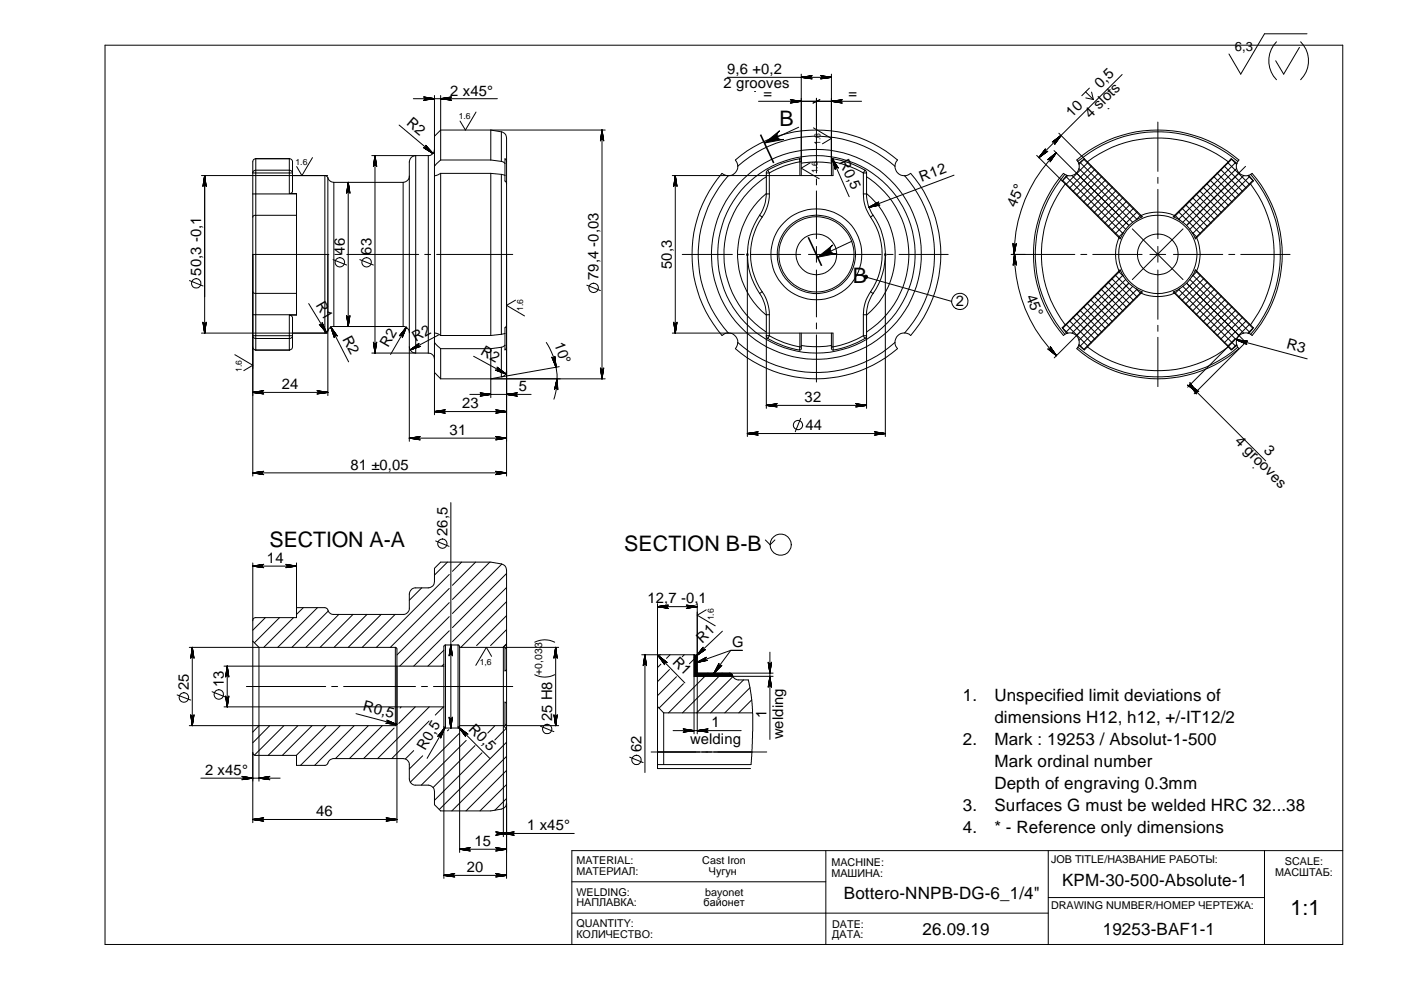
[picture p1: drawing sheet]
<svg xmlns="http://www.w3.org/2000/svg" width="297mm" height="210mm" viewBox="0 0 297 210" stroke-linecap="round" stroke-linejoin="round" font-family="sans-serif">
<defs><g id="words">
<g font-size="4.5">
<text x="165.3" y="26.6">B</text>
<text x="180.8" y="60">B</text>
<text x="57.1" y="116">SECTION A-A</text>
<text x="132.3" y="116.9">SECTION B-B</text>
<text x="273.6" y="194">1:1</text>
</g>
<g font-size="3.6">
<text x="204.2" y="148.7">1.</text>
<text x="210.8" y="148.7">Unspecified limit deviations of</text>
<text x="210.8" y="153.3">dimensions H12, h12, +/-IT12/2</text>
<text x="204.2" y="158">2.</text>
<text x="210.8" y="158">Mark : 19253 / Absolut-1-500</text>
<text x="210.8" y="162.6">Mark ordinal number</text>
<text x="210.8" y="167.3">Depth of engraving 0.3mm</text>
<text x="204.2" y="171.9">3.</text>
<text x="210.8" y="171.9">Surfaces G must be welded HRC 32...38</text>
<text x="204.2" y="176.6">4.</text>
<text x="210.8" y="176.6">* - Reference only dimensions</text>
<text x="178.9" y="190.5">Bottero-NNPB-DG-6_1/4&quot;</text>
<text x="225.2" y="187.9">KPM-30-500-Absolute-1</text>
<text x="195.6" y="198.2">26.09.19</text>
<text x="233.8" y="198.2">19253-BAF1-1</text>
</g>
<g font-size="3.1">
<text x="154.2" y="15.7">9,6 +0,2</text>
<text x="95.5" y="20.2">2 x45°</text>
<text x="153.4" y="18.7">2 grooves</text>
<text x="161.9" y="20.8">=</text>
<text x="179.9" y="20.8">=</text>
<text x="233.3" y="18.9" transform="rotate(-45 233.3 18.9)">0,5</text>
<text x="86" y="26.2" transform="rotate(40 86 26.2)">R2</text>
<text x="227.2" y="24.9" transform="rotate(-45 227.2 24.9)">10</text>
<text x="231.2" y="25.3" transform="rotate(-45 231.2 25.3)">4 slots</text>
<text x="177.9" y="34.3" transform="rotate(65 177.9 34.3)">R0,5</text>
<text x="195.4" y="38.6" transform="rotate(-21 195.4 38.6)">R12</text>
<text x="215.4" y="44.1" transform="rotate(-68 215.4 44.1)">45°</text>
<text x="42.7" y="58.5" transform="rotate(-90 42.7 58.5)">50,3 -0,1</text>
<text x="73.1" y="54" transform="rotate(-90 73.1 54)">46</text>
<text x="78.8" y="54" transform="rotate(-90 78.8 54)">63</text>
<text x="126.9" y="59.4" transform="rotate(-90 126.9 59.4)">79,4 -0,03</text>
<text x="142.5" y="57" transform="rotate(-90 142.5 57)">50,3</text>
<text x="66.9" y="64.6" transform="rotate(60 66.9 64.6)">R1</text>
<text x="202.6" y="65">2</text>
<text x="217.5" y="62.9" transform="rotate(68 217.5 62.9)">45°</text>
<text x="72.5" y="71.8" transform="rotate(62 72.5 71.8)">R2</text>
<text x="82.3" y="73.8" transform="rotate(-60 82.3 73.8)">R2</text>
<text x="88.1" y="72.6" transform="rotate(-30 88.1 72.6)">R2</text>
<text x="101.7" y="75" transform="rotate(30 101.7 75)">R2</text>
<text x="117.5" y="72.9" transform="rotate(70 117.5 72.9)">10°</text>
<text x="272.6" y="73.7" transform="rotate(15 272.6 73.7)">R3</text>
<text x="59.8" y="82.5">24</text>
<text x="110" y="82.9">5</text>
<text x="98" y="86.6">23</text>
<text x="170.6" y="85.3">32</text>
<text x="95.3" y="92.2">31</text>
<text x="170.8" y="91.2">44</text>
<text x="261.7" y="93.8" transform="rotate(45 261.7 93.8)">4 grooves</text>
<text x="267.8" y="95.7" transform="rotate(45 267.8 95.7)">3</text>
<text x="74.3" y="99.6">81 ±0,05</text>
<text x="94.9" y="113.7" transform="rotate(-90 94.9 113.7)">26,5</text>
<text x="56.6" y="119.4">14</text>
<text x="137.3" y="127.9">12,7 -0,1</text>
<text x="148.9" y="136.5" transform="rotate(-43 148.9 136.5)">R1</text>
<text x="155.2" y="137.2">G</text>
<text x="142.4" y="140.5" transform="rotate(45 142.4 140.5)">R1</text>
<text x="40" y="146.3" transform="rotate(-90 40 146.3)">25</text>
<text x="47.5" y="145.6" transform="rotate(-90 47.5 145.6)">13</text>
<text x="76.8" y="150.5" transform="rotate(15 76.8 150.5)">R0,5</text>
<text x="99.2" y="154.7" transform="rotate(45 99.2 154.7)">R0,5</text>
<text x="117.1" y="153" transform="rotate(-90 117.1 153)">25 H8</text>
<text x="150.8" y="154.2">1</text>
<text x="162.5" y="152.2" transform="rotate(-90 162.5 152.2)">1</text>
<text x="90.1" y="159.3" transform="rotate(-60 90.1 159.3)">R0,5</text>
<text x="136" y="159.5" transform="rotate(-90 136 159.5)">62</text>
<text x="146.3" y="157.8">welding</text>
<text x="166.1" y="156.8" transform="rotate(-90 166.1 156.8)">welding</text>
<text x="43.5" y="164.3">2 x45°</text>
<text x="67.1" y="173.1">46</text>
<text x="100.6" y="179.4">15</text>
<text x="111.8" y="176">1 x45°</text>
<text x="99" y="184.9">20</text>
</g>
<text font-size="2.8" x="261.8" y="10.9">6,3</text>
<g font-size="2.3">
<text x="122.2" y="185.6">МАТЕРИАЛ:</text>
<text x="122.2" y="183.3">MATERIAL:</text>
<text x="148.9" y="183.3">Cast Iron</text>
<text x="150.3" y="185.6">Чугун</text>
<text x="176.3" y="185.9">МАШИНА:</text>
<text x="176.3" y="183.6">MACHINE:</text>
<text x="222.8" y="182.9">JOB TITLE/НАЗВАНИЕ РАБОТЫ:</text>
<text x="270.4" y="185.6">МАСШТАБ:</text>
<text x="272.4" y="183.3">SCALE:</text>
<text x="122.2" y="189.9">WELDING:</text>
<text x="149.5" y="189.9">bayonet</text>
<text x="122.2" y="196.5">QUANTITY:</text>
<text x="122.2" y="192.2">НАПЛАВКА:</text>
<text x="149.2" y="192.2">байонет</text>
<text x="176.4" y="196.7">DATE:</text>
<text x="222.8" y="192.8">DRAWING NUMBER/НОМЕР ЧЕРТЕЖА:</text>
<text x="122.2" y="198.9">КОЛИЧЕСТВО:</text>
<text x="176.4" y="199">ДАТА:</text>
</g>
<text font-size="2.2" x="115" y="143.1" transform="rotate(-90 115 143.1)">+0,033</text>
<g font-size="1.8">
<text x="97.3" y="25.2">1.6</text>
<text x="62.7" y="34.9">1.6</text>
<text x="173.9" y="30.7" transform="rotate(-90 173.9 30.7)">1.6</text>
<text x="173.4" y="36.8" transform="rotate(-90 173.4 36.8)">1.6</text>
<text x="110.9" y="65.9" transform="rotate(-90 110.9 65.9)">1.6</text>
<text x="51.3" y="78.8" transform="rotate(-90 51.3 78.8)">1.6</text>
<text x="151.3" y="131.5" transform="rotate(-90 151.3 131.5)">1.6</text>
<text x="101.7" y="141">1,6</text>
</g>
</g></defs>
<g fill="none" stroke="#000" stroke-width=".21">
<path d="M22.3 9.6h262.4v190.7h-262.4zM154.2 16.4h22.1M160 19.4h.1M169.9 15.7v21.5M176.3 15.7v21.5M230.2 19.5l1.6 1.6M231 18.7l-1.6 1.6M231.4 19.5l.4 1.6M237.9 15.8l-17.6 17.6M270.6 8.9a5.8 5.8 0 0 0 0 8M275.5 10l-3.3 5.7-1.7-2.8M275.8 8.9a5.7 5.7 0 0 1 0 8"/>
<path d="M277.1 7.2h-9l-5 8.5-2.5-4.3M42.7 37.2h26.8M43.4 37.2v33.4M53.7 36.3l.5-.2h7.1a.65 .65 0 0 1 .7 .6h-8.4zM54.2 33.7h-.1a.58 .58 0 0 0-.5 .6v66.6M54.2 33.6h7.2M54.2 33.7v40.5M54.2 33.7h7.1M61.3 33.7l.5 .1 .2 .4v6.3l-.2 .4-.5 .1M61.3 33.7v7.3M66.3 33.4l-2.3 3.8-1.1-1.9M69.5 37.7l-.2-.3-.4-.2v33.4h.3l.3-.4"/>
<path d="M69.5 37.7a1.39 1.39 0 0 0 1.3 1M69.5 37.7v32.5M70.8 38.7v30.5M70.8 38.7h14.7M73.8 38.7v30.5M78.8 33h9.3M79.5 33v41.9M84.6 26.5l7.2 6M85.5 38.7v30.5M86.8 37.3a1.37 1.37 0 0 1-1.3 1.4M87.6 20.9h17.9M88.1 33a1.37 1.37 0 0 0-1.3 1.3v39.2"/>
<path d="M88.1 33v41.9M88.1 33h2.7M90.8 33v41.9M92.1 31.7a1.3 1.3 0 0 1-1.3 1.3M92.1 20.2v8.6M93.4 36.8l-1.3 .5M93.4 33.9l-1.3 1.3M93.4 27.6l-1.3 1.3v50.1l1.3 1.3M93.4 27.6h10.7M93.4 20.2v7.3M93.4 27.6v6.3M93.4 36.8v34.3"/>
<path d="M93.4 36.8h10.7M93.4 33.9h10.7M100.9 23.8l-2.2 3.8-1.2-1.9M104.1 27.6l2.2 .4M104.1 27.6v6.3M104.1 36.8v34.3M104.1 36.8l2.2 .2M104.1 33.9l2.2 .3M104.1 27.6h24.2M106.3 28a1.32 1.32 0 0 1 1.1 1.4v4.9M106.3 37l.8 .2M106.3 34.2l.8 .4"/>
<path d="M106.3 28v6.2M106.3 37v33.9M107.4 34.3l-.3-.6v4.7l.3 .6M107.4 34.3v66.6M127.6 27.6v52.7M142.5 37.2h27M143.2 37.2v33.4M154.4 37.3a25 25 0 0 0 0 33.3M154.4 37.3l-1.3-.5a26.4 26.4 0 0 0 0 34.3l.5-.3 .8-.2M156.4 35.2a2.02 2.02 0 0 1-2 2.1M156.4 35.2a25 25 0 0 1 33.3 0M156.4 35.2l-.1-.7-.4-.6a26.4 26.4 0 0 1 34.4 0l-.3 .4-.3 .9"/>
<path d="M160.8 21.5h21.9M162.5 37.5a19.6 19.6 0 0 0 0 32.9M162.5 36.7h.6M162.5 36.7v4.4M162.8 36.1l.3 .6M162.8 36.1l-.3 .6M163.1 36.7v4.4M169.3 27l-7.2 3.3M169.5 33.7l.1 .6M169.5 33.7a19.3 19.3 0 0 0-6.7 2.4M169.5 33.7h.3l.1 .3M169.6 34.3a19.1 19.1 0 0 0-6.5 2.4"/>
<path d="M169.6 34.3h.3M169.6 34.3v2.9h7v-2.9M169.9 34.6l.5-.1a20.8 20.8 0 0 1 5.9 .1M171.8 34.5l-1.9 1.2 3.8 2.2M172.5 27.1l3.8 2.3-1.9 1.1M173.1 20.8v15.9M173.1 37.9v1.3M173.8 21.1l-1.4 .8M176.3 34.3h.3M176.5 33.7l3.5 8M176.6 34.3a19.3 19.3 0 0 1 6.4 2.4M176.7 33.7l-.1 .6"/>
<path d="M176.7 33.7h-.3l-.1 .3M176.7 33.7a19.3 19.3 0 0 1 6.7 2.4M183 36.7v4.4M183 36.7h.7M183.4 36.1l-.4 .6M183.4 36.1l.3 .6M183.7 37.5a19.6 19.6 0 0 1 0 32.9M183.7 36.7v4.4M189.7 35.2a2.02 2.02 0 0 0 2.1 2.1M191.8 37.3a25.1 25.1 0 0 1 0 33.3M191.8 37.3l.7-.2 .6-.3a26.3 26.3 0 0 1 0 34.3l-.4-.3-.9-.2M202.3 37.1l-18.1 6.9"/>
<path d="M219.8 32.9l5.4 5.4M223.5 31.9l3.3 3.3M223.9 32.4a30.4 30.4 0 0 0-8.9 21.5M224.5 28.3l5.4 5.3M225.2 38.4l.6 .6M225.3 38.2l12.3 12.3M225.8 37a26 26 0 0 0 0 33.9M225.8 37l.4 .2M225.8 37l-.3-.2a26.4 26.4 0 0 0 0 34.3l.3-.2M225.8 39a24.6 24.6 0 0 0 0 29.9M226 37.4l12.1 12.1M226.2 37.2l-1 1.2"/>
<path d="M226.4 37.2l-1.2 1.2M226.8 35.3l12.6 12.5M227.3 37.2l11.4 11.4M228.5 34.2a26 26 0 0 1 33.9 0M228.5 34.2l.2 .4M228.5 34.2l-.2-.3a26.4 26.4 0 0 1 34.4 0l-.3 .3M228.7 34.6a2.04 2.04 0 0 1-2.5 2.6M228.8 35.7l11.4 11.4M229 34.4l12 12.1M229.8 33.8l12.2 12.2M229.9 33.7l.6 .6M229.9 33.7l-1.2 .9"/>
<path d="M229.9 33.7l-1.1 1.2M230.2 20.8l1.6 .3M230.5 34.3a24.6 24.6 0 0 1 29.9 0M230.5 34.3l11.7 11.6a8.4 8.4 0 0 0-4.7 4.7l-11.7-11.6M230.7 34.4l-4.7 4.7M231.4 35.2l-4.7 4.7M232.2 35.9l-4.7 4.7M232.9 36.7l-4.7 4.7M233.6 37.4l-4.7 4.7M234.4 38.2l-4.7 4.7M234.9 23h.1M235.2 38.9l-4.7 4.7"/>
<path d="M235.9 39.6l-4.7 4.7M245.5 25.9v10.4M245.5 37.6v1.3M255.1 39.6l4.7 4.7M255.8 38.9l4.7 4.7M256.5 38.2l4.7 4.7M257.3 37.4l4.7 4.7M258 36.7l4.7 4.7M258.8 35.9l4.7 4.7M259.5 35.2l4.7 4.7M260.3 34.4l4.7 4.7M260.4 34.3l-11.4 11.4"/>
<path d="M261 33.7l1.3 .9M261 33.7l-.6 .6M261 33.7l1.2 1.2M261.2 33.8l-12.3 12.2M262 34.4l-12.1 12.1M262.2 35.7l-11.4 11.4M262.3 34.6a2 2 0 0 0 .4 2.1 2 2 0 0 0 2.1 .5M262.4 34.2l-.1 .4M262.7 36.7l-11.1 11.1M263.7 37.2l-11.4 11.4M264.1 35.3l-10.6 10.5M264.6 37.2l1.1 1.2"/>
<path d="M264.8 37.2l.9 1.2M265 37.4l-12.1 12.1M265.1 39a24.8 24.8 0 0 1 0 29.9M265.1 39l-11.4 11.4M265.2 37a26 26 0 0 1 0 33.9M265.2 37l-.4 .2M265.2 37l.3-.2a26.3 26.3 0 0 1 0 34.3l-.3-.2M265.6 38.2l-12.2 12.3M265.7 38.4l-.6 .6M40.2 59.5l2.9 1.1M53.6 41.1h9.3M53.6 53.9h16.1"/>
<path d="M61.3 41h1.6v25.8h-1.6M62.9 45.6h-8.9l-.4 .4M69.5 54v29.9M70.6 55l2.9 1.2M71 53.9h1.3M73.5 53.9h15.3M76.3 55l2.9 1.2M90 53.9h1.3M92.6 53.9h16.1M144.7 53.9h10.6M156.5 53.9h1.3M158.3 53.9h.3"/>
<path d="M158.3 53.8l.3 .3M158.5 53.8v38.8M158.6 53.8l-.3 .3M159.1 53.9h10.7M161 45.6l.6 .4M161 45.6a14.7 14.7 0 0 0 0 16.6M161.6 46a14 14 0 0 0 0 15.9M162.5 41.1h.6M162.5 41.1a8.1 8.1 0 0 1-1.5 4.5M162.5 41a16.7 16.7 0 0 0 0 25.8M163.1 41.1a8.4 8.4 0 0 1-1.5 4.9M171.4 53.9h3.4"/>
<path d="M173.1 40.5v10.1M173.1 52.3v3.3M173.1 57.2v10M176.4 53.9h10.4M180.6 51.2l-7.2 3.3M183 41.1a8.4 8.4 0 0 0 1.6 4.9M183 41.1h.7M183.6 58.7l18.2 5.2M183.7 41.1a7.7 7.7 0 0 0 1.4 4.5M183.7 41a16.7 16.7 0 0 1 0 25.8M184.6 46a14 14 0 0 1 0 15.9M185.1 45.6l-.5 .4"/>
<path d="M185.1 45.6a14.5 14.5 0 0 1 0 16.6M187.6 53.9h.3M187.6 53.8l.3 .3M187.7 53.8v38.8M187.8 53.8l-.3 .3M188.1 53.9h1.3M190.6 53.9h10.4M214.4 53.9h13.5M215.1 53.9a30.2 30.2 0 0 0 8.9 21.5M229.2 53.9h1.2M231.7 53.9h10.4M234.9 59.8l4.7 4.7"/>
<path d="M235.7 59l4.7 4.7M236.4 58.3l4.7 4.7M236.6 40.4l-4.7 4.7M237.2 57.5l1 1.1M237.2 50.4a9 9 0 0 0 0 7.1M237.4 41.1l-4.7 4.7M237.6 57.4l-12.3 12.2M238.1 58.3l-12.1 12.2M238.1 41.9l-4.7 4.7M238.2 49.2l-1 1.1M238.7 59.2l-11.4 11.4M238.9 42.6l-4.7 4.7"/>
<path d="M239.6 43.4l-4.7 4.7M240.1 48.5l10.7 10.8M240.4 44.1l-4.7 4.7M241.1 44.9l-4.7 4.7M241.9 45.6l-1.1 1.1M241.9 45.7a9 9 0 0 1 7.1 0M243.8 53.9h3.3M245.5 40.1v10.5M245.5 52.3v3.3M245.5 57.2v10.5M248.8 53.9h10.4M249 45.7l-.2 .2a8.4 8.4 0 0 1 4.6 4.7l.3-.2"/>
<path d="M249.1 45.6l1 1.1M249.9 44.9l4.7 4.7M250.6 44.1l4.7 4.7M250.8 48.5l-10.7 10.8M251.3 43.4l4.7 4.7M252.1 42.6l4.7 4.7M252.3 59.2l11.4 11.4M252.6 46.7l-.9 .9M252.7 49.2l1.1 1.1M252.8 41.9l4.7 4.7M252.9 58.3l12.1 12.2M253.4 57.4l12.2 12.2"/>
<path d="M253.6 41.1l4.7 4.7M253.7 50.4a8.6 8.6 0 0 1 0 7.1M253.8 57.5l-1.1 1.1M254.3 40.4l4.7 4.7M254.6 58.3l-4.7 4.7M255.3 59l-4.7 4.7M256 59.8l-4.7 4.7M260.5 53.9h1.3M263.1 53.9h10.4M42.7 70.6h26.8M49.8 75.2l3.8 2.2-1.9 1.2M53.6 61.9l.4 .3h8.9"/>
<path d="M53.6 71.2h8.4a.56 .56 0 0 1-.7 .6h-7.1a.58 .58 0 0 1-.6-.6zM53.6 73.5l.1 .4 .5 .3M53.6 66.7h9.3M54.2 74.2h7.2M61.3 66.8l.4 .1 .3 .4v6.2a.64 .64 0 0 1-.7 .7zM65.4 64.4l3.8 6.1M70.1 69.4l3.8 7.3M70.8 69.2a1.28 1.28 0 0 0-1.3 1M70.8 69.2h14.7M78.8 74.9h9.3M85.5 69.2a1.3 1.3 0 0 1 1.3 1.3M86.1 69.4l-3.3 5.8"/>
<path d="M86.8 73.5a1.37 1.37 0 0 0 1.3 1.4M86.8 73.6v20M88.1 74.9h2.7M90.8 74.9a1.3 1.3 0 0 1 1.3 1.3M92.1 70.6l.9 .2 .4 .3M92.1 72.6l1.3 1.3M92.1 79.1v8.8M93 71l-6 3.2M93.4 73.9v6.4M93.4 71.1h10.7M93.4 73.9h10.7M100.4 75.5l6.8 3.8"/>
<path d="M104.1 73.9v10.4M106.3 79.9l-2.2 .4h-10.7M106.3 73.6v6.3M106.3 70.9l-2.2 .2M106.3 73.6l-2.2 .3M107.1 73.2v1l.3-.7v5.1a1.24 1.24 0 0 1-1.1 1.3M107.1 70.7l-.8 .2M107.1 73.2l-.8 .4M107.1 70.7v2.5M107.4 68.9l-.3 .6v1.2M109.3 63.6l-1.9 1.1 3.8 2.3M115.8 72.6a14.1 14.1 0 0 1 1.6 12"/>
<path d="M118.6 77.7l-12.2 2.2M124.4 60.5l2.9 1.1M142.5 70.6h27M154.4 70.6a2.02 2.02 0 0 1 2 2M156.4 72.6a25 25 0 0 0 33.3 0M156.4 72.6l-.5 1.3a26.3 26.3 0 0 0 34.4 0l-.4-.5-.2-.8M161 62.2a8.1 8.1 0 0 1 1.5 4.5M161.6 61.9l-.6 .3M161.6 61.9a8.4 8.4 0 0 1 1.5 4.8M162.5 66.7h.6M162.5 71.2h.6M162.5 71.2l.3 .6"/>
<path d="M162.5 66.7v4.5M162.5 71.3v15.3M162.8 71.8a20.6 20.6 0 0 0 6.7 2.4M163.1 71.2l-.3 .6M163.1 71.2a19.1 19.1 0 0 0 6.5 2.3M163.1 66.7v4.5M169.6 73.5l-.1 .7M169.6 73.5h.3M169.6 73.5v-2.9h7v2.9M169.9 73.3a19.4 19.4 0 0 0 6.4 0M169.9 73.5l-.1 .6-.3 .1M169.9 70.6v2.9"/>
<path d="M173.1 68.5v1.2M173.1 71v10M176.3 73.5h.3M176.3 70.6v3.4l.4 .2M176.6 73.5l.1 .7M183 71.2l.4 .6M183 71.2a19.3 19.3 0 0 1-6.4 2.3M183 71.2h.7M183 66.7v4.5M183 66.7h.7M183.4 71.8a20.6 20.6 0 0 1-6.7 2.4M183.7 71.2l-.3 .6"/>
<path d="M183.7 66.7v4.5M183.7 71.3v15.3M184.6 61.9a8.4 8.4 0 0 0-1.6 4.8M184.6 61.9l.5 .3M185.1 62.2a7.7 7.7 0 0 0-1.4 4.5M191.8 70.6a2.02 2.02 0 0 0-2.1 2M225.2 69.5l1 1.2M225.2 69.5l1.2 1.1M225.8 68.9l-.6 .6M225.8 68.9l11.7-11.7a8.4 8.4 0 0 0 4.7 4.7l-11.7 11.6M226 68.7l4.7 4.7M226.2 70.7l-.4 .2"/>
<path d="M226.2 70.7a2 2 0 0 1 2 .5 2 2 0 0 1 .5 2M226.7 68l4.7 4.7M226.8 72.6l-3.3 3.3M227.5 67.2l4.7 4.7M228.2 66.5l4.7 4.7M228.5 73.6a26 26 0 0 0 33.9 0M228.5 73.6l-.2 .3a26.3 26.3 0 0 0 34.4 0l-.3-.3M228.7 73.2l-.2 .4M228.7 73.2l1.2 1M228.8 73l1.1 1.2M228.9 65.8l4.7 4.7M229.7 65l4.7 4.7"/>
<path d="M230.5 64.3l4.7 4.7M230.5 73.5l-.6 .7M230.5 73.5a24.6 24.6 0 0 0 29.9 0M231.2 63.5l4.7 4.7M231.9 62.8l4.7 4.7M232.7 62l4.7 4.7M233.4 61.3l4.7 4.7M234.2 60.6l4.7 4.6M237.4 62l-10.6 10.6M239.2 60.2l-.9 .9M239.4 60l-11.2 11.2M240.2 60.7l-11.4 11.5"/>
<path d="M240.8 61.2l1.1 1M241 61.4l-12 12M241.9 62.2a9 9 0 0 0 7.1 0M242 61.9l-12.2 12.2M245.5 69v1.2M245.5 71.5v10.5M248.9 61.9l12.3 12.2M249.9 61.4l12.1 12M250.1 61.2l-1 1M250.8 60.7l11.1 11.2M251.6 60l12.5 12.5M256.8 60.6l-4.7 4.6"/>
<path d="M257.5 61.3l-4.7 4.7M258.3 62l-4.7 4.7M259 62.8l-4.7 4.7M259.8 63.5l-4.7 4.7M260.4 73.5l.6 .7M260.5 64.3l-4.7 4.7M261.2 65l-4.7 4.7M261.9 71.8l-1.6 1.6M262 65.8l-4.7 4.7M262.2 73l-1.2 1.2M262.2 72.1l15 4M262.3 73.2l-1.3 1"/>
<path d="M262.3 73.2l.1 .4M262.7 71.2l-10.9 10.9M262.7 66.5l-4.7 4.7M263.5 67.2l-4.7 4.7M264.1 72.6l-10.9 10.9M264.2 68l-4.7 4.7M264.8 70.7l.4 .2M264.8 70.7a1.96 1.96 0 0 0-2.1 .5 1.96 1.96 0 0 0-.4 2M265 68.7l-2.5 2.6M265.1 68.9l.6 .6M265.1 68.9l-11.7-11.7a8.4 8.4 0 0 1-4.6 4.7l11.6 11.6M265.7 69.5l-.9 1.2"/>
<path d="M265.7 69.5l-1.1 1.1M53.6 83.2h15.9M86.8 92.9h20.6M92.1 87.3h15.3M99.6 83.6h13M104.1 80.3h24.2M158.5 91.9h29.2M162.5 86h21.2M169.8 88.7l-1.2 2.8M252.3 81.6l16.1 16.1M265.6 99.2h.1M53.6 119.4v12.1"/>
<path d="M53.6 100.3h53.8M62.9 119.4v11.6h-8.7a.59 .59 0 0 0-.6 .6v4.3M92.4 114.7l2.8 1.1M94.9 119.2l-2.8 2.7M95.6 106.6v47.8M97.9 119.2l-2 1.9M100.8 119.2l-4.9 4.9M103.8 119.2l-7.9 7.9M106.4 119.6l-10.5 10.5M162.3 114.5l1 1 1-1M40.1 137.3h43.7M40.8 137.3v16.6"/>
<path d="M53.6 135.9v19.3M53.6 135.9l1.3 1.4v16.6l-1.3 1.3M53.6 120h9.3M56.3 131l-2.7 2.6M59.3 131l-5.4 5.3M62.2 131l-6.3 6.3M62.9 128.8h6l.5 .3a1.32 1.32 0 0 0 1.4 1.2h14.7a1.3 1.3 0 0 0 1.3-1.3v-3a1.37 1.37 0 0 1 1.3-1.4h2.7a1.3 1.3 0 0 0 1.3-1.3v-2.8l1.3-1.3h10.7l2.2 .4a1.31 1.31 0 0 1 1.1 1.3v15.7M64.3 128.8l-1.4 1.5M67.3 128.8l-8.4 8.5M69.6 129.6l-7.7 7.7M71.8 130.3l-6.9 7M74.8 130.3l-6.9 7"/>
<path d="M77.8 130.3l-7 7M80.8 130.3l-7 7M83.8 130.3l-7 7M83.8 137.3v16.6M83.8 137.3l.4 .3v36.8M89.4 124.6l-2.6 2.7M94.1 137.9l-3.4 3.3M94.4 136.8v17.6M94.4 136.8l-.3 .2v17.1l.3 .3M94.4 136.8h2.7M95.2 124.8l-12.4 12.5M95.2 130.7l-10.4 10.5"/>
<path d="M95.2 121.8l-15.4 15.5M95.2 127.8l-11 11.1M95.2 133.7l-7.5 7.5M97.1 136.8v17.6M97.1 136.8h.2l.2 .5M97.5 137.3v16.6M97.5 137.3h9.2M104.2 139.2l-1.1-1.9-2.2 3.8M106.7 137.3v16.6M106.8 137.3h11.6M107.4 136.6v.7M107.4 124.6l-11.5 11.4"/>
<path d="M107.4 127.6l-9.7 9.7M107.4 130.5l-6.4 6.4M107.4 136.5l-.8 .8M107.4 121.6l-11.5 11.5M107.4 133.5l-3.4 3.4M107.4 137.3v16.5M107.4 136.6l-.7 .7M107.4 137.3l-.3 .3v4.7l.3-.3M113.4 136.2a4.7 4.7 0 0 1 4.2 0M117.8 137.3v16.6M136.1 138.8h11.1M136.7 138.8v25"/>
<path d="M139.4 128v35h19.7M139.4 128.6h8.4M139.6 139l5.6 5.8M140 138.8a.65 .65 0 0 0-.6 .7M142.1 138.8l-.8 .8M145.1 138.8l-.4 .4M147.2 138.8a.73 .73 0 0 1 .6 .7M147.2 138.8v4.6h8.2M147.3 139.6l-1.1 1.1M147.8 128v14.7h16.1M149.7 129.3l-1.9 1.1 3.8 2.3M153.2 133.8l-6 5.7"/>
<path d="M154.9 137.9l-7.2 2.6M154.9 137.9l-3.5 4.8M154.9 137.9h2.5M163.2 138.3v18.5M37.5 147.3l2.9 1.1M40.1 153.9h43.7M45 146.7l2.8 1.1M47.5 149.9h36.6M47.5 141.2h36.6M48.2 141.2v8.7M52.2 145.6h16.8M53.6 155.2v19.2"/>
<path d="M54.9 153.9v11.7M57.2 153.9l-3.6 3.6M60.2 153.9l-6.3 6.2M63.2 153.9l-6.3 6.3M66.2 153.9l-6.3 6.3M69.1 153.9l-6.3 6.3M70.3 145.6h1.3M72.1 153.9l-8.4 8.4M72.9 145.6h15.2M75.1 153.9l-8.4 8.4M75.5 151.3l8.6 2.3M78.1 153.9l-7 6.9"/>
<path d="M81.1 153.9l-7 6.9M83.6 154.4l-6.5 6.4M84.2 153.5l-.4 .4M84.2 149.9h9.9M84.2 141.2h9.9M85 149.9l-.2 .2M87.7 159.1l-1.8 1.8M88.1 149.9l-3.6 3.5M89.4 145.6h1.2M91 152.9l-7.9 7.9M91 149.9l-10.9 10.9M91.9 145.6h16.8"/>
<path d="M94 149.9l-1.7 1.7M94.1 140.8l-.4 .4M94.1 154.1v32.1M94.4 154.4h2.7M94.4 154l-3.8 6.8M95.2 154.7l-.3 .3M97.1 154l6.7 6.8M97.4 155.5l-10.4 10.3M97.5 153.9l-.1 .3-.3 .2M97.5 153.9h9.2M97.5 154.1v26.6M98.8 157l-9.5 9.5"/>
<path d="M100.7 158.1l-8.9 8.9M102.2 159.6l-10.1 10.1M104.9 153.9l-1.5 1.5M106.7 153.9l.7 .6M106.7 153.9v23.5M106.8 153.9h11.6M107.3 154.4l-2.4 2.5M107.4 154.5v15.7a1.31 1.31 0 0 1-1.1 1.3l-2.2 .4h-10.7l-1.3-1.3v-2.8a1.37 1.37 0 0 0-1.3-1.3h-2.7a1.37 1.37 0 0 1-1.3-1.3v-3a1.3 1.3 0 0 0-1.3-1.4h-14.7a1.94 1.94 0 0 0-1.5 1.4l-.3 .1h-6.1v-2.1h-8.7a.59 .59 0 0 1-.6-.7M107.4 153.8v.7M107.4 157.4l-14.3 14.2M107.4 149.1l-.3-.2v4.7l.3 .2M113.4 143.1a4.7 4.7 0 0 0 4.2 0"/>
<path d="M114.6 154l2.8 1.1M138 159.4h24.6M139.4 149.8l1.3 1.3M140.1 140.8l-.7 .7M140.7 151.1h18.9M140.7 151.1v11M141.9 142l-2.5 2.5M142.7 154.9h14.4M143.4 143.5l-4 4M144.9 145l-5.2 5.1M147.2 143.5v12.1M147.8 142l-.1 .2"/>
<path d="M147.8 142.8v12.8M150.1 142.7l-8.4 8.4M153.1 142.7l-8.4 8.4M154.7 142.7l.5 .3a1.53 1.53 0 0 0 1.4 1.2h2.1l.6 3 .3 3.1v4.7l-.4 7.1h-19.8M155.4 143.4l-7.7 7.7M155.4 143.4h8.5M157.6 144.2l-6.9 6.9M159 145.8l-5.3 5.3M159.4 148.4l-2.8 2.7M42.6 165h16.8M53.6 173.8h30.6M89.6 160.2l-2.8 2.8"/>
<path d="M106.7 176.7h15.1M107.4 160.4l-11.6 11.5M107.4 163.3l-8.6 8.6M107.4 166.3l-5.6 5.6M107.4 169.3l-2.5 2.5M107.4 170.3v15.9M133.5 160.5l2.9 1.2M94.1 185.6h13.3M97.5 180.1h9.9M121.2 193.6h101M121.2 187h53.9M175.1 180.4v19.9"/>
<path d="M222.2 180.4v19.9M222.2 190.3h45.9M268.1 180.4v19.9M284.7 180.4h-163.5v19.9"/>
<circle cx="72.1" cy="55.6" r="1"/>
<circle cx="77.7" cy="55.6" r="1"/>
<circle cx="173.1" cy="53.9" r="9.6"/>
<circle cx="173.1" cy="53.9" r="20.9"/>
<circle cx="173.1" cy="54" r="4.3"/>
<circle cx="173.1" cy="53.9" r="8"/>
<circle cx="173.1" cy="53.9" r="8.3"/>
<circle cx="173.1" cy="53.9" r="22.3"/>
<circle cx="245.5" cy="54" r="4.3"/>
<circle cx="245.5" cy="53.9" r="8.3"/>
<circle cx="41.6" cy="60.1" r="1"/>
<circle cx="125.9" cy="61" r="1"/>
<circle cx="203.5" cy="63.9" r="1.73"/>
<circle cx="169.2" cy="90.1" r=".99"/>
<circle cx="93.8" cy="115.3" r=".99"/>
<circle cx="165.5" cy="115.5" r="2.25"/>
<circle cx="39" cy="147.9" r="1.01"/>
<circle cx="46.4" cy="147.2" r="1.01"/>
<circle cx="116" cy="154.6" r="1"/>
<circle cx="134.9" cy="161.1" r=".99"/>
</g>
<g fill="#000" stroke="#000" stroke-width=".21">
<path d="M169.9 16.4l2.3-.4z" fill-rule="evenodd"/>
<path d="M169.9 16.4l2.2-.3z" fill-rule="evenodd"/>
<path d="M169.9 16.4l2.1-.3z" fill-rule="evenodd"/>
<path d="M169.9 16.4l2-.2z" fill-rule="evenodd"/>
<path d="M169.9 16.4l2-.1v.1z" fill-rule="evenodd"/>
<path d="M169.9 16.4h2v.2z" fill-rule="evenodd"/>
<path d="M169.9 16.4l2.1 .3z" fill-rule="evenodd"/>
<path d="M169.9 16.4l2.2 .3z" fill-rule="evenodd"/>
<path d="M169.9 16.4l2.3 .3z" fill-rule="evenodd"/>
<path d="M173.9 16l2.4 .4z" fill-rule="evenodd"/>
<path d="M174.1 16.1l2.2 .3z" fill-rule="evenodd"/>
<path d="M174.2 16.1l2.1 .3z" fill-rule="evenodd"/>
<path d="M174.2 16.2l2.1 .2z" fill-rule="evenodd"/>
<path d="M174.3 16.3l2 .1h-2z" fill-rule="evenodd"/>
<path d="M174.3 16.4h2l-2.1 .2z" fill-rule="evenodd"/>
<path d="M174.2 16.7l2.1-.3z" fill-rule="evenodd"/>
<path d="M174.1 16.7l2.2-.3z" fill-rule="evenodd"/>
<path d="M173.9 16.7l2.4-.3z" fill-rule="evenodd"/>
<path d="M43.4 37.2l-.3 2.2z" fill-rule="evenodd"/>
<path d="M43.4 37.2l-.3 2.1z" fill-rule="evenodd"/>
<path d="M43.4 37.2l-.1 2-.1 .1z" fill-rule="evenodd"/>
<path d="M43.4 37.2v2z" fill-rule="evenodd"/>
<path d="M43.4 37.2l.2 2.1-.2-.1z" fill-rule="evenodd"/>
<path d="M43.4 37.2l.2 2.1z" fill-rule="evenodd"/>
<path d="M43.4 37.2l.3 2.2z" fill-rule="evenodd"/>
<path d="M43.4 37.2l.3 2.4z" fill-rule="evenodd"/>
<path d="M43.4 37.2l-.4 2.4z" fill-rule="evenodd"/>
<path d="M73.8 38.7l-.3 2.3z" fill-rule="evenodd"/>
<path d="M73.8 38.7l-.3 2.2z" fill-rule="evenodd"/>
<path d="M73.8 38.7l-.2 2z" fill-rule="evenodd"/>
<path d="M73.8 38.7v2h-.1z" fill-rule="evenodd"/>
<path d="M73.8 38.7l.1 2h-.1z" fill-rule="evenodd"/>
<path d="M73.8 38.7l.2 2z" fill-rule="evenodd"/>
<path d="M73.8 38.7l.3 2z" fill-rule="evenodd"/>
<path d="M73.8 38.7l.4 2.2z" fill-rule="evenodd"/>
<path d="M73.8 38.7l.4 2.3z" fill-rule="evenodd"/>
<path d="M79.5 33l.4 2.3z" fill-rule="evenodd"/>
<path d="M79.5 33l.3 2.2z" fill-rule="evenodd"/>
<path d="M79.5 33l.3 2.1z" fill-rule="evenodd"/>
<path d="M79.5 33l.2 2z" fill-rule="evenodd"/>
<path d="M79.5 33l.1 2h-.1z" fill-rule="evenodd"/>
<path d="M79.5 33v2h-.2z" fill-rule="evenodd"/>
<path d="M79.5 33l-.3 2.1z" fill-rule="evenodd"/>
<path d="M79.5 33l-.3 2.2z" fill-rule="evenodd"/>
<path d="M79.5 33l-.3 2.3z" fill-rule="evenodd"/>
<path d="M89.8 31.3l2 1.2z" fill-rule="evenodd"/>
<path d="M89.9 31.4l1.9 1.1z" fill-rule="evenodd"/>
<path d="M90 31.4l1.8 1.1z" fill-rule="evenodd"/>
<path d="M90.1 31.4l.1-.1 1.6 1.2z" fill-rule="evenodd"/>
<path d="M90.2 31.3l.1-.1 1.5 1.3z" fill-rule="evenodd"/>
<path d="M90.3 31.1l1.5 1.4-1.5-1.3z" fill-rule="evenodd"/>
<path d="M90.3 31l1.5 1.5z" fill-rule="evenodd"/>
<path d="M90.3 30.9l1.5 1.6z" fill-rule="evenodd"/>
<path d="M90.3 30.8l1.5 1.7z" fill-rule="evenodd"/>
<path d="M89.8 20.5l2.3 .4z" fill-rule="evenodd"/>
<path d="M89.9 20.6l2.2 .3z" fill-rule="evenodd"/>
<path d="M90 20.6l2.1 .3-2-.1z" fill-rule="evenodd"/>
<path d="M90.1 20.8l2 .1z" fill-rule="evenodd"/>
<path d="M90.1 20.8l2 .1-2 .1z" fill-rule="evenodd"/>
<path d="M90.1 21l2-.1-2 .2z" fill-rule="evenodd"/>
<path d="M90 21.2l2.1-.3z" fill-rule="evenodd"/>
<path d="M89.9 21.2l2.2-.3z" fill-rule="evenodd"/>
<path d="M89.8 21.3l2.3-.4z" fill-rule="evenodd"/>
<path d="M93.4 20.9l2.4 .4z" fill-rule="evenodd"/>
<path d="M93.4 20.9l2.3 .3z" fill-rule="evenodd"/>
<path d="M93.4 20.9l2.1 .3z" fill-rule="evenodd"/>
<path d="M93.4 20.9l2 .1 .1 .1z" fill-rule="evenodd"/>
<path d="M93.4 20.9l2-.1v.2z" fill-rule="evenodd"/>
<path d="M93.4 20.9l2.1-.1z" fill-rule="evenodd"/>
<path d="M93.4 20.9l2.1-.3v.2z" fill-rule="evenodd"/>
<path d="M93.4 20.9l2.3-.3z" fill-rule="evenodd"/>
<path d="M93.4 20.9l2.4-.4z" fill-rule="evenodd"/>
<path d="M127.6 27.6l-.3 2.3z" fill-rule="evenodd"/>
<path d="M127.6 27.6l-.3 2.2z" fill-rule="evenodd"/>
<path d="M127.6 27.6l-.2 2z" fill-rule="evenodd"/>
<path d="M127.6 27.6v2h-.1z" fill-rule="evenodd"/>
<path d="M127.6 27.6l.1 2h-.1z" fill-rule="evenodd"/>
<path d="M127.6 27.6l.2 2z" fill-rule="evenodd"/>
<path d="M127.6 27.6l.3 2z" fill-rule="evenodd"/>
<path d="M127.6 27.6l.4 2.2z" fill-rule="evenodd"/>
<path d="M127.6 27.6l.4 2.3z" fill-rule="evenodd"/>
<path d="M143.2 37.2l-.4 2.4z" fill-rule="evenodd"/>
<path d="M143.2 37.2l-.3 2.2z" fill-rule="evenodd"/>
<path d="M143.2 37.2l-.3 2.1z" fill-rule="evenodd"/>
<path d="M143.2 37.2l-.1 2-.1 .1z" fill-rule="evenodd"/>
<path d="M143.2 37.2l.1 2h-.2z" fill-rule="evenodd"/>
<path d="M143.2 37.2l.1 2.1z" fill-rule="evenodd"/>
<path d="M143.2 37.2l.3 2.1h-.2z" fill-rule="evenodd"/>
<path d="M143.2 37.2l.3 2.2z" fill-rule="evenodd"/>
<path d="M143.2 37.2l.4 2.4z" fill-rule="evenodd"/>
<path d="M162.1 30.3l3.2-2.6a1.01 1.01 0 0 0-.4 1.3 1.01 1.01 0 0 0 1.2 .6z" fill-rule="evenodd"/>
<path d="M167.6 21.9l2.3-.4z" fill-rule="evenodd"/>
<path d="M167.7 21.8l2.2-.3z" fill-rule="evenodd"/>
<path d="M167.9 21.6l2-.1z" fill-rule="evenodd"/>
<path d="M167.9 21.6l2-.1z" fill-rule="evenodd"/>
<path d="M167.9 21.4l2 .1-2 .1z" fill-rule="evenodd"/>
<path d="M167.9 21.3l2 .2-2-.1z" fill-rule="evenodd"/>
<path d="M167.8 21.2l2.1 .3z" fill-rule="evenodd"/>
<path d="M167.7 21.2l2.2 .3z" fill-rule="evenodd"/>
<path d="M167.6 21.1l2.3 .4z" fill-rule="evenodd"/>
<path d="M176.3 21.5l2.3-.4z" fill-rule="evenodd"/>
<path d="M176.3 21.5l2.2-.3z" fill-rule="evenodd"/>
<path d="M176.3 21.5l2.1-.3z" fill-rule="evenodd"/>
<path d="M176.3 21.5l2-.2v.1z" fill-rule="evenodd"/>
<path d="M176.3 21.5l2-.1v.2z" fill-rule="evenodd"/>
<path d="M176.3 21.5l2 .1z" fill-rule="evenodd"/>
<path d="M176.3 21.5l2 .1 .1 .2z" fill-rule="evenodd"/>
<path d="M176.3 21.5l2.2 .3z" fill-rule="evenodd"/>
<path d="M176.3 21.5l2.3 .4z" fill-rule="evenodd"/>
<path d="M176.5 33.7l.6 2.3z" fill-rule="evenodd"/>
<path d="M176.5 33.7l.6 2.1z" fill-rule="evenodd"/>
<path d="M176.5 33.7l.6 2z" fill-rule="evenodd"/>
<path d="M176.5 33.7l.7 1.8-.1 .1z" fill-rule="evenodd"/>
<path d="M176.5 33.7l.8 1.7-.1 .1z" fill-rule="evenodd"/>
<path d="M176.5 33.7l1 1.7h-.2z" fill-rule="evenodd"/>
<path d="M176.5 33.7l1 1.8z" fill-rule="evenodd"/>
<path d="M176.5 33.7l1.2 1.9z" fill-rule="evenodd"/>
<path d="M176.5 33.7l1.3 2z" fill-rule="evenodd"/>
<path d="M221.7 31.6l-1.4 1.8z" fill-rule="evenodd"/>
<path d="M221.6 31.6l-1.3 1.8z" fill-rule="evenodd"/>
<path d="M221.6 31.8v.1l-1.3 1.5z" fill-rule="evenodd"/>
<path d="M221.6 31.9l-1.3 1.5z" fill-rule="evenodd"/>
<path d="M221.7 32v.1l-1.4 1.3z" fill-rule="evenodd"/>
<path d="M220.3 33.4l1.5-1.3z" fill-rule="evenodd"/>
<path d="M220.3 33.4l1.5-1.3h.2z" fill-rule="evenodd"/>
<path d="M220.3 33.4l1.8-1.3z" fill-rule="evenodd"/>
<path d="M220.3 33.4l1.9-1.3z" fill-rule="evenodd"/>
<path d="M223.9 32.4l-1.3 1.9z" fill-rule="evenodd"/>
<path d="M223.9 32.4l-1.2 1.8z" fill-rule="evenodd"/>
<path d="M223.9 32.4l-1.2 1.7v-.1z" fill-rule="evenodd"/>
<path d="M223.9 32.4l-1.2 1.6-.1-.1z" fill-rule="evenodd"/>
<path d="M223.9 32.4l-1.4 1.4z" fill-rule="evenodd"/>
<path d="M222.5 33.8l1.4-1.4z" fill-rule="evenodd"/>
<path d="M222.3 33.8l1.6-1.4-1.4 1.4z" fill-rule="evenodd"/>
<path d="M222.2 33.8l1.7-1.4z" fill-rule="evenodd"/>
<path d="M222.2 33.8l1.7-1.4-1.8 1.5z" fill-rule="evenodd"/>
<path d="M223.1 30.1l1.9-1.4z" fill-rule="evenodd"/>
<path d="M223.2 30.1l1.8-1.4z" fill-rule="evenodd"/>
<path d="M223.3 30l1.7-1.3-1.6 1.4z" fill-rule="evenodd"/>
<path d="M223.4 30.1l1.6-1.4z" fill-rule="evenodd"/>
<path d="M223.5 30.1l1.5-1.4-1.4 1.5z" fill-rule="evenodd"/>
<path d="M225 28.7l-1.4 1.6z" fill-rule="evenodd"/>
<path d="M225 28.7l-1.3 1.7-.1-.1z" fill-rule="evenodd"/>
<path d="M225 28.7l-1.4 1.8z" fill-rule="evenodd"/>
<path d="M225 28.7l-1.4 1.9z" fill-rule="evenodd"/>
<path d="M173.4 54.5l3.2-2.5a.98 .98 0 0 0-.5 1.3 .98 .98 0 0 0 1.3 .4z" fill-rule="evenodd"/>
<path d="M183.3 58.5a.38 .38 0 0 1 .6 .1 .38 .38 0 0 1-.3 .5 .38 .38 0 0 1-.4-.5l.4 .1-.4-.1z" fill-rule="evenodd"/>
<path d="M184.2 44l2.1-1.2z" fill-rule="evenodd"/>
<path d="M184.2 44l2-1.1z" fill-rule="evenodd"/>
<path d="M184.2 44l1.9-1z" fill-rule="evenodd"/>
<path d="M184.2 44l1.9-.9v.1z" fill-rule="evenodd"/>
<path d="M184.2 44l1.9-.8v.1z" fill-rule="evenodd"/>
<path d="M184.2 44l2-.6z" fill-rule="evenodd"/>
<path d="M184.2 44l2.1-.6z" fill-rule="evenodd"/>
<path d="M184.2 44l2.2-.5z" fill-rule="evenodd"/>
<path d="M184.2 44l2.4-.5z" fill-rule="evenodd"/>
<path d="M214.8 51.6l.2 2.3z" fill-rule="evenodd"/>
<path d="M214.8 51.7l.2 2.2z" fill-rule="evenodd"/>
<path d="M214.8 51.8l.2 2.1z" fill-rule="evenodd"/>
<path d="M214.9 51.9l.2 .1-.1 1.9z" fill-rule="evenodd"/>
<path d="M215.1 52h.1l-.2 1.9z" fill-rule="evenodd"/>
<path d="M215.2 52l-.2 1.9z" fill-rule="evenodd"/>
<path d="M215.3 51.9v-.1l-.3 2.1z" fill-rule="evenodd"/>
<path d="M215.4 51.7l-.4 2.2z" fill-rule="evenodd"/>
<path d="M215.5 51.6l-.5 2.3z" fill-rule="evenodd"/>
<path d="M215.1 53.9l.4 2.3z" fill-rule="evenodd"/>
<path d="M215.1 53.9l.4 2.2z" fill-rule="evenodd"/>
<path d="M215.1 53.9l.3 2.1z" fill-rule="evenodd"/>
<path d="M215.1 53.9l.2 2h-.1z" fill-rule="evenodd"/>
<path d="M215.1 53.9l.1 2h-.1z" fill-rule="evenodd"/>
<path d="M215.1 53.9v2l-.1 .1z" fill-rule="evenodd"/>
<path d="M215.1 53.9l-.2 2.2z" fill-rule="evenodd"/>
<path d="M215.1 53.9l-.3 2.2z" fill-rule="evenodd"/>
<path d="M215.1 53.9l-.3 2.4z" fill-rule="evenodd"/>
<path d="M43.2 68.6h.1l.1 2z" fill-rule="evenodd"/>
<path d="M43.7 68.3l-.3 2.3z" fill-rule="evenodd"/>
<path d="M43.7 68.4l-.3 2.2z" fill-rule="evenodd"/>
<path d="M43.6 68.6l-.2 2z" fill-rule="evenodd"/>
<path d="M43.4 68.6h.2l-.2 2z" fill-rule="evenodd"/>
<path d="M43.3 68.6l.1 2z" fill-rule="evenodd"/>
<path d="M43 68.3l.4 2.3z" fill-rule="evenodd"/>
<path d="M43.1 68.6l.3 2z" fill-rule="evenodd"/>
<path d="M43.1 68.4l.3 2.2z" fill-rule="evenodd"/>
<path d="M67.7 68.8l1.5 1.7z" fill-rule="evenodd"/>
<path d="M67.8 68.8l1.4 1.7z" fill-rule="evenodd"/>
<path d="M67.9 68.9l1.3 1.6z" fill-rule="evenodd"/>
<path d="M68 68.9l1.2 1.6z" fill-rule="evenodd"/>
<path d="M68.1 68.9l.1-.1 1 1.7z" fill-rule="evenodd"/>
<path d="M68.3 68.7l.9 1.8-1-1.7z" fill-rule="evenodd"/>
<path d="M68.3 68.6l.9 1.9z" fill-rule="evenodd"/>
<path d="M68.3 68.5l.9 2z" fill-rule="evenodd"/>
<path d="M68.3 68.4l.9 2.1z" fill-rule="evenodd"/>
<path d="M70.1 69.4l1.4 1.9z" fill-rule="evenodd"/>
<path d="M70.1 69.4l1.4 1.8z" fill-rule="evenodd"/>
<path d="M70.1 69.4l1.2 1.7z" fill-rule="evenodd"/>
<path d="M70.1 69.4l1.1 1.7z" fill-rule="evenodd"/>
<path d="M70.1 69.4l1 1.7-.1 .1z" fill-rule="evenodd"/>
<path d="M70.1 69.4l.9 1.8-.1 .1z" fill-rule="evenodd"/>
<path d="M70.1 69.4l.8 1.9z" fill-rule="evenodd"/>
<path d="M70.1 69.4l.8 2.1z" fill-rule="evenodd"/>
<path d="M70.1 69.4l.8 2.2z" fill-rule="evenodd"/>
<path d="M74.2 66.9l-.4 2.3z" fill-rule="evenodd"/>
<path d="M74.2 67l-.4 2.2z" fill-rule="evenodd"/>
<path d="M74.1 67.1l-.3 2.1z" fill-rule="evenodd"/>
<path d="M73.9 67.2l-.1 2z" fill-rule="evenodd"/>
<path d="M73.8 67.2h.1l-.1 2z" fill-rule="evenodd"/>
<path d="M73.7 67.2h.1v2z" fill-rule="evenodd"/>
<path d="M73.6 67.1l.2 2.1z" fill-rule="evenodd"/>
<path d="M73.5 67l.3 2.2z" fill-rule="evenodd"/>
<path d="M73.5 66.9l.3 2.3z" fill-rule="evenodd"/>
<path d="M79.2 72.5l.3 2.4z" fill-rule="evenodd"/>
<path d="M79.2 72.7l.3 2.2z" fill-rule="evenodd"/>
<path d="M79.2 72.7l.3 2.2z" fill-rule="evenodd"/>
<path d="M79.3 72.8l.2 .1v2z" fill-rule="evenodd"/>
<path d="M79.5 72.9h.1l-.1 2z" fill-rule="evenodd"/>
<path d="M79.6 72.9l-.1 2z" fill-rule="evenodd"/>
<path d="M79.7 72.8l.1-.1-.3 2.2z" fill-rule="evenodd"/>
<path d="M79.8 72.7l-.3 2.2z" fill-rule="evenodd"/>
<path d="M79.9 72.5l-.4 2.4z" fill-rule="evenodd"/>
<path d="M86.1 69.4l-.8 2.2z" fill-rule="evenodd"/>
<path d="M86.1 69.4l-.8 2.1z" fill-rule="evenodd"/>
<path d="M86.1 69.4l-.8 1.9z" fill-rule="evenodd"/>
<path d="M86.1 69.4l-.8 1.8-.1-.1z" fill-rule="evenodd"/>
<path d="M86.1 69.4l-1 1.7z" fill-rule="evenodd"/>
<path d="M86.1 69.4l-1 1.7-.1-.1z" fill-rule="evenodd"/>
<path d="M86.1 69.4l-1.2 1.7z" fill-rule="evenodd"/>
<path d="M86.1 69.4l-1.3 1.7z" fill-rule="evenodd"/>
<path d="M86.1 69.4l-1.4 1.8z" fill-rule="evenodd"/>
<path d="M87 74.2l1.9-1.4z" fill-rule="evenodd"/>
<path d="M87 74.2l1.8-1.3z" fill-rule="evenodd"/>
<path d="M87 74.2l1.7-1.2z" fill-rule="evenodd"/>
<path d="M87 74.2l1.7-1.1v.1z" fill-rule="evenodd"/>
<path d="M87 74.2l1.7-1 .1 .1z" fill-rule="evenodd"/>
<path d="M87 74.2l1.9-.8z" fill-rule="evenodd"/>
<path d="M87 74.2l2-.8z" fill-rule="evenodd"/>
<path d="M87 74.2l2.1-.7z" fill-rule="evenodd"/>
<path d="M87 74.2l2.2-.8z" fill-rule="evenodd"/>
<path d="M105 78.5l2.2 .8z" fill-rule="evenodd"/>
<path d="M105.1 78.5l2.1 .8z" fill-rule="evenodd"/>
<path d="M105.2 78.5l2 .8z" fill-rule="evenodd"/>
<path d="M105.4 78.5l.1-.1 1.7 .9z" fill-rule="evenodd"/>
<path d="M105.5 78.2l1.7 1.1-1.7-.9z" fill-rule="evenodd"/>
<path d="M105.5 78.2l1.7 1.1z" fill-rule="evenodd"/>
<path d="M105.5 78l1.7 1.3z" fill-rule="evenodd"/>
<path d="M105.5 77.9l1.7 1.4z" fill-rule="evenodd"/>
<path d="M105.4 77.8l1.8 1.5z" fill-rule="evenodd"/>
<path d="M117.6 75.5l.3 2.4z" fill-rule="evenodd"/>
<path d="M117.6 75.7l.3 2.2z" fill-rule="evenodd"/>
<path d="M117.6 75.7l.3 2.2z" fill-rule="evenodd"/>
<path d="M117.5 75.9l.4 2z" fill-rule="evenodd"/>
<path d="M117.3 76l.2-.1 .4 2z" fill-rule="evenodd"/>
<path d="M117.2 76h.1l.6 1.9z" fill-rule="evenodd"/>
<path d="M117.1 75.9l.8 2z" fill-rule="evenodd"/>
<path d="M117.1 75.8l.8 2.1z" fill-rule="evenodd"/>
<path d="M117 75.7l.9 2.2z" fill-rule="evenodd"/>
<path d="M143.6 68.3l-.4 2.3z" fill-rule="evenodd"/>
<path d="M143.5 68.4l-.3 2.2z" fill-rule="evenodd"/>
<path d="M143.3 68.6h.2l-.3 2z" fill-rule="evenodd"/>
<path d="M143.3 68.6l-.1 2z" fill-rule="evenodd"/>
<path d="M143.1 68.6h.2l-.1 2z" fill-rule="evenodd"/>
<path d="M143 68.6h.1l.1 2z" fill-rule="evenodd"/>
<path d="M142.9 68.6l.3 2z" fill-rule="evenodd"/>
<path d="M142.9 68.4l.3 2.2z" fill-rule="evenodd"/>
<path d="M142.8 68.3l.4 2.3z" fill-rule="evenodd"/>
<path d="M222.1 74l1.9 1.4z" fill-rule="evenodd"/>
<path d="M222.2 74l1.8 1.4z" fill-rule="evenodd"/>
<path d="M222.4 74.1l1.6 1.3z" fill-rule="evenodd"/>
<path d="M222.5 74.1l.1-.1 1.4 1.4z" fill-rule="evenodd"/>
<path d="M222.6 74l.1-.1 1.3 1.5z" fill-rule="evenodd"/>
<path d="M222.7 73.8l1.3 1.6-1.3-1.5z" fill-rule="evenodd"/>
<path d="M222.8 73.7l1.2 1.7z" fill-rule="evenodd"/>
<path d="M222.7 73.6l1.3 1.8z" fill-rule="evenodd"/>
<path d="M222.7 73.5l1.3 1.9z" fill-rule="evenodd"/>
<path d="M262.2 72.1l2.2 .9z" fill-rule="evenodd"/>
<path d="M262.2 72.1l2 .9z" fill-rule="evenodd"/>
<path d="M262.2 72.1l2 .8z" fill-rule="evenodd"/>
<path d="M262.2 72.1l1.9 .6z" fill-rule="evenodd"/>
<path d="M262.2 72.1l1.9 .4v.2z" fill-rule="evenodd"/>
<path d="M262.2 72.1l2 .3z" fill-rule="evenodd"/>
<path d="M262.2 72.1l2.1 .3z" fill-rule="evenodd"/>
<path d="M262.2 72.1l2.2 .2z" fill-rule="evenodd"/>
<path d="M262.2 72.1l2.3 .2z" fill-rule="evenodd"/>
<path d="M53.6 83.2l2.3 .3z" fill-rule="evenodd"/>
<path d="M53.6 83.2l2.2 .3z" fill-rule="evenodd"/>
<path d="M53.6 83.2l2.1 .3z" fill-rule="evenodd"/>
<path d="M53.6 83.2h2v.2z" fill-rule="evenodd"/>
<path d="M53.6 83.2h2z" fill-rule="evenodd"/>
<path d="M53.6 83.2l2-.2v.2z" fill-rule="evenodd"/>
<path d="M53.6 83.2l2.1-.3z" fill-rule="evenodd"/>
<path d="M53.6 83.2l2.2-.3z" fill-rule="evenodd"/>
<path d="M53.6 83.2l2.3-.4z" fill-rule="evenodd"/>
<path d="M67.5 83.2h2l-2 .2z" fill-rule="evenodd"/>
<path d="M67.3 83.5l2.2-.3z" fill-rule="evenodd"/>
<path d="M67.2 82.8l2.3 .4z" fill-rule="evenodd"/>
<path d="M67.3 82.9l2.2 .3z" fill-rule="evenodd"/>
<path d="M67.4 82.9l2.1 .3z" fill-rule="evenodd"/>
<path d="M67.5 83l2 .2h-2z" fill-rule="evenodd"/>
<path d="M67.5 83.2h2z" fill-rule="evenodd"/>
<path d="M67.2 83.5l2.3-.3z" fill-rule="evenodd"/>
<path d="M67.5 83.4l2-.2z" fill-rule="evenodd"/>
<path d="M86.8 92.9l2.3-.3z" fill-rule="evenodd"/>
<path d="M86.8 92.9l2.2-.3z" fill-rule="evenodd"/>
<path d="M86.8 92.9l2.1-.3z" fill-rule="evenodd"/>
<path d="M86.8 92.9l2-.2v.2z" fill-rule="evenodd"/>
<path d="M86.8 92.9h2v.1z" fill-rule="evenodd"/>
<path d="M86.8 92.9l2 .2z" fill-rule="evenodd"/>
<path d="M86.8 92.9l2.1 .2z" fill-rule="evenodd"/>
<path d="M86.8 92.9l2.2 .3z" fill-rule="evenodd"/>
<path d="M86.8 92.9l2.3 .4z" fill-rule="evenodd"/>
<path d="M92.1 87.3l2.3 .3z" fill-rule="evenodd"/>
<path d="M92.1 87.3l2.2 .3z" fill-rule="evenodd"/>
<path d="M92.1 87.3l2.1 .2z" fill-rule="evenodd"/>
<path d="M92.1 87.3h2v.1z" fill-rule="evenodd"/>
<path d="M92.1 87.3h2z" fill-rule="evenodd"/>
<path d="M92.1 87.3l2-.2v.1z" fill-rule="evenodd"/>
<path d="M92.1 87.3l2.1-.3z" fill-rule="evenodd"/>
<path d="M92.1 87.3l2.2-.4z" fill-rule="evenodd"/>
<path d="M92.1 87.3l2.3-.4z" fill-rule="evenodd"/>
<path d="M101.8 84l2.3-.4z" fill-rule="evenodd"/>
<path d="M102 83.8l2.1-.2z" fill-rule="evenodd"/>
<path d="M102.1 83.7l2-.1-2.1 .2z" fill-rule="evenodd"/>
<path d="M102.1 83.6h2z" fill-rule="evenodd"/>
<path d="M102 83.5l2.1 .1h-2z" fill-rule="evenodd"/>
<path d="M102 83.4l2.1 .2z" fill-rule="evenodd"/>
<path d="M101.9 83.3l2.2 .3z" fill-rule="evenodd"/>
<path d="M101.8 83.3l2.3 .3z" fill-rule="evenodd"/>
<path d="M101.9 84l2.2-.4z" fill-rule="evenodd"/>
<path d="M107.4 83.6l2.3-.3z" fill-rule="evenodd"/>
<path d="M107.4 83.6l2.2-.3z" fill-rule="evenodd"/>
<path d="M107.4 83.6l2.1-.2z" fill-rule="evenodd"/>
<path d="M107.4 83.6l2-.1v.1z" fill-rule="evenodd"/>
<path d="M107.4 83.6l2 .1z" fill-rule="evenodd"/>
<path d="M107.4 83.6l2 .1v.1z" fill-rule="evenodd"/>
<path d="M107.4 83.6l2.1 .3z" fill-rule="evenodd"/>
<path d="M107.4 83.6l2.2 .4z" fill-rule="evenodd"/>
<path d="M107.4 83.6l2.3 .4z" fill-rule="evenodd"/>
<path d="M105.1 86.9l2.3 .4z" fill-rule="evenodd"/>
<path d="M105.2 86.9l2.2 .4z" fill-rule="evenodd"/>
<path d="M105.3 87l2.1 .3z" fill-rule="evenodd"/>
<path d="M105.4 87.1l2 .2-2-.1z" fill-rule="evenodd"/>
<path d="M105.4 87.2l2 .1z" fill-rule="evenodd"/>
<path d="M105.4 87.3h2l-2 .1z" fill-rule="evenodd"/>
<path d="M105.3 87.5l2.1-.2z" fill-rule="evenodd"/>
<path d="M105.2 87.6l2.2-.3z" fill-rule="evenodd"/>
<path d="M105.1 87.6l2.3-.3z" fill-rule="evenodd"/>
<path d="M105.1 93.3l2.3-.4z" fill-rule="evenodd"/>
<path d="M105.2 93.2l2.2-.3z" fill-rule="evenodd"/>
<path d="M105.4 93.1l2-.2-2.1 .2z" fill-rule="evenodd"/>
<path d="M105.4 93l2-.1z" fill-rule="evenodd"/>
<path d="M105.4 92.9h2l-2 .1z" fill-rule="evenodd"/>
<path d="M105.4 92.7l2 .2h-2z" fill-rule="evenodd"/>
<path d="M105.3 92.6l2.1 .3z" fill-rule="evenodd"/>
<path d="M105.2 92.6l2.2 .3z" fill-rule="evenodd"/>
<path d="M105.1 92.6l2.3 .3z" fill-rule="evenodd"/>
<path d="M118.1 80.3l-.5 2.3z" fill-rule="evenodd"/>
<path d="M118.1 80.3l-.5 2.2z" fill-rule="evenodd"/>
<path d="M118.1 80.3l-.4 2.1z" fill-rule="evenodd"/>
<path d="M118.1 80.3l-.2 2h-.1z" fill-rule="evenodd"/>
<path d="M118.1 80.3l-.1 2h-.1z" fill-rule="evenodd"/>
<path d="M118.1 80.3v2.1z" fill-rule="evenodd"/>
<path d="M118.1 80.3l.1 2.1z" fill-rule="evenodd"/>
<path d="M118.1 80.3l.1 2.2z" fill-rule="evenodd"/>
<path d="M118.1 80.3l.2 2.3z" fill-rule="evenodd"/>
<path d="M128 78l-.4 2.3z" fill-rule="evenodd"/>
<path d="M128 78.1l-.4 2.2z" fill-rule="evenodd"/>
<path d="M127.9 78.2l-.3 2.1z" fill-rule="evenodd"/>
<path d="M127.7 78.3l-.1 2z" fill-rule="evenodd"/>
<path d="M127.6 78.3h.1l-.1 2z" fill-rule="evenodd"/>
<path d="M127.5 78.3h.1v2z" fill-rule="evenodd"/>
<path d="M127.4 78.2l.2 2.1z" fill-rule="evenodd"/>
<path d="M127.3 78.1l.3 2.2z" fill-rule="evenodd"/>
<path d="M127.3 78l.3 2.3z" fill-rule="evenodd"/>
<path d="M158.5 91.9l2.3-.4z" fill-rule="evenodd"/>
<path d="M158.5 91.9l2.2-.3z" fill-rule="evenodd"/>
<path d="M158.5 91.9l2.1-.2z" fill-rule="evenodd"/>
<path d="M158.5 91.9l2-.1z" fill-rule="evenodd"/>
<path d="M158.5 91.9l1.9-.1v.2z" fill-rule="evenodd"/>
<path d="M158.5 91.9l1.9 .1 .1 .1z" fill-rule="evenodd"/>
<path d="M158.5 91.9l2.1 .3z" fill-rule="evenodd"/>
<path d="M158.5 91.9l2.2 .3z" fill-rule="evenodd"/>
<path d="M158.5 91.9l2.3 .4z" fill-rule="evenodd"/>
<path d="M162.5 86l2.3 .3z" fill-rule="evenodd"/>
<path d="M162.5 86l2.2 .2z" fill-rule="evenodd"/>
<path d="M162.5 86l2 .2z" fill-rule="evenodd"/>
<path d="M162.5 86h2v.1z" fill-rule="evenodd"/>
<path d="M162.5 86l2-.1v.1z" fill-rule="evenodd"/>
<path d="M162.5 86l2-.2z" fill-rule="evenodd"/>
<path d="M162.5 86l2-.3z" fill-rule="evenodd"/>
<path d="M162.5 86l2.2-.4z" fill-rule="evenodd"/>
<path d="M162.5 86l2.3-.4z" fill-rule="evenodd"/>
<path d="M181.4 85.6l2.3 .4z" fill-rule="evenodd"/>
<path d="M181.5 85.6l2.2 .4z" fill-rule="evenodd"/>
<path d="M181.6 85.7l2.1 .3z" fill-rule="evenodd"/>
<path d="M181.7 85.8l2 .2z" fill-rule="evenodd"/>
<path d="M181.7 85.9l2 .1h-2z" fill-rule="evenodd"/>
<path d="M181.7 86h2l-2 .1z" fill-rule="evenodd"/>
<path d="M181.6 86.2l2.1-.2z" fill-rule="evenodd"/>
<path d="M181.5 86.2l2.2-.2z" fill-rule="evenodd"/>
<path d="M181.4 86.3l2.3-.3z" fill-rule="evenodd"/>
<path d="M185.4 92.3l2.3-.4z" fill-rule="evenodd"/>
<path d="M185.5 92.2l2.2-.3z" fill-rule="evenodd"/>
<path d="M185.6 92.2l2.1-.3z" fill-rule="evenodd"/>
<path d="M185.7 92l2-.1-2 .2z" fill-rule="evenodd"/>
<path d="M185.7 91.8l2 .1-2 .1z" fill-rule="evenodd"/>
<path d="M185.7 91.8l2 .1z" fill-rule="evenodd"/>
<path d="M185.6 91.7l2.1 .2z" fill-rule="evenodd"/>
<path d="M185.5 91.6l2.2 .3z" fill-rule="evenodd"/>
<path d="M185.4 91.5l2.3 .4z" fill-rule="evenodd"/>
<path d="M252.3 81.6l1.9 1.4z" fill-rule="evenodd"/>
<path d="M252.3 81.6l1.7 1.3z" fill-rule="evenodd"/>
<path d="M252.3 81.6l1.6 1.3z" fill-rule="evenodd"/>
<path d="M252.3 81.6l1.5 1.3-.1 .1z" fill-rule="evenodd"/>
<path d="M252.3 81.6l1.4 1.4-.1 .1z" fill-rule="evenodd"/>
<path d="M252.3 81.6l1.3 1.5v.1z" fill-rule="evenodd"/>
<path d="M252.3 81.6l1.3 1.7z" fill-rule="evenodd"/>
<path d="M252.3 81.6l1.3 1.8z" fill-rule="evenodd"/>
<path d="M252.3 81.6l1.4 1.9z" fill-rule="evenodd"/>
<path d="M251.8 81.6l1.9 1.4z" fill-rule="evenodd"/>
<path d="M251.9 81.7l1.8 1.3z" fill-rule="evenodd"/>
<path d="M252 81.7l1.7 1.3z" fill-rule="evenodd"/>
<path d="M252.1 81.7h.1l1.5 1.3z" fill-rule="evenodd"/>
<path d="M252.2 81.7l.1-.1 1.4 1.4z" fill-rule="evenodd"/>
<path d="M252.3 81.5l1.4 1.5-1.4-1.4z" fill-rule="evenodd"/>
<path d="M252.3 81.4l1.4 1.6z" fill-rule="evenodd"/>
<path d="M252.3 81.3l1.4 1.7z" fill-rule="evenodd"/>
<path d="M252.3 81.1l1.4 1.9z" fill-rule="evenodd"/>
<path d="M53.6 100.3l2.2-.3z" fill-rule="evenodd"/>
<path d="M53.6 100.3l2.3 .3z" fill-rule="evenodd"/>
<path d="M53.6 100.3l2.2 .3z" fill-rule="evenodd"/>
<path d="M53.6 100.3l2.1 .2z" fill-rule="evenodd"/>
<path d="M53.6 100.3l2 .1z" fill-rule="evenodd"/>
<path d="M53.6 100.3l2-.1v.1z" fill-rule="evenodd"/>
<path d="M53.6 100.3l2-.2v.1z" fill-rule="evenodd"/>
<path d="M53.6 100.3l2.1-.3z" fill-rule="evenodd"/>
<path d="M53.6 100.3l2.3-.4z" fill-rule="evenodd"/>
<path d="M105.4 100.1l2 .2-2-.1z" fill-rule="evenodd"/>
<path d="M105.4 100.2l2 .1h-2z" fill-rule="evenodd"/>
<path d="M105.4 100.3h2z" fill-rule="evenodd"/>
<path d="M105.4 100.4l2-.1-2.1 .2z" fill-rule="evenodd"/>
<path d="M105.2 100.6l2.2-.3z" fill-rule="evenodd"/>
<path d="M105.1 100.6l2.3-.3z" fill-rule="evenodd"/>
<path d="M105.1 99.9l2.3 .4z" fill-rule="evenodd"/>
<path d="M105.2 100l2.2 .3z" fill-rule="evenodd"/>
<path d="M105.3 100l2.1 .3z" fill-rule="evenodd"/>
<path d="M40.8 137.3l-.4 2.3z" fill-rule="evenodd"/>
<path d="M40.8 137.3l-.3 2.2z" fill-rule="evenodd"/>
<path d="M40.8 137.3l-.3 2.1z" fill-rule="evenodd"/>
<path d="M40.8 137.3l-.1 1.9-.1 .1z" fill-rule="evenodd"/>
<path d="M40.8 137.3l.1 1.9h-.2z" fill-rule="evenodd"/>
<path d="M40.8 137.3l.1 2z" fill-rule="evenodd"/>
<path d="M40.8 137.3l.2 2.1z" fill-rule="evenodd"/>
<path d="M40.8 137.3l.3 2.2z" fill-rule="evenodd"/>
<path d="M40.8 137.3l.3 2.3z" fill-rule="evenodd"/>
<path d="M53.6 120l2.3-.4z" fill-rule="evenodd"/>
<path d="M53.6 120l2-.1v.2z" fill-rule="evenodd"/>
<path d="M53.6 120l2 .1v.1z" fill-rule="evenodd"/>
<path d="M53.6 120l2.1 .3z" fill-rule="evenodd"/>
<path d="M53.6 120l2.2 .3z" fill-rule="evenodd"/>
<path d="M53.6 120l2.3 .4z" fill-rule="evenodd"/>
<path d="M53.6 120l2.2-.3z" fill-rule="evenodd"/>
<path d="M53.6 120l2.1-.2z" fill-rule="evenodd"/>
<path d="M53.6 120l2-.1z" fill-rule="evenodd"/>
<path d="M60.6 120.4l2.3-.4z" fill-rule="evenodd"/>
<path d="M60.7 120.3l2.2-.3z" fill-rule="evenodd"/>
<path d="M60.8 120.2l2.1-.2z" fill-rule="evenodd"/>
<path d="M60.9 120.1l2-.1-2.1 .2z" fill-rule="evenodd"/>
<path d="M60.9 119.9l2 .1-2 .1z" fill-rule="evenodd"/>
<path d="M60.8 119.9l2.1 .1z" fill-rule="evenodd"/>
<path d="M60.8 119.8l2.1 .2z" fill-rule="evenodd"/>
<path d="M60.7 119.7l2.2 .3z" fill-rule="evenodd"/>
<path d="M60.6 119.6l2.3 .4z" fill-rule="evenodd"/>
<path d="M95.6 136.8l-.4 2.3z" fill-rule="evenodd"/>
<path d="M95.6 136.8l-.4 2.2z" fill-rule="evenodd"/>
<path d="M95.6 136.8l-.3 2.1z" fill-rule="evenodd"/>
<path d="M95.6 136.8l-.2 2z" fill-rule="evenodd"/>
<path d="M95.6 136.8v1.9h-.1z" fill-rule="evenodd"/>
<path d="M95.6 136.8l.2 2-.2-.1z" fill-rule="evenodd"/>
<path d="M95.6 136.8l.2 2.1z" fill-rule="evenodd"/>
<path d="M95.6 136.8l.3 2.2z" fill-rule="evenodd"/>
<path d="M95.6 136.8l.3 2.3z" fill-rule="evenodd"/>
<path d="M117.8 137.3l-.4 2.3z" fill-rule="evenodd"/>
<path d="M117.8 137.3l-.3 2.2z" fill-rule="evenodd"/>
<path d="M117.8 137.3l-.2 2-.1 .1z" fill-rule="evenodd"/>
<path d="M117.8 137.3l-.2 2z" fill-rule="evenodd"/>
<path d="M117.8 137.3l.1 1.9h-.2z" fill-rule="evenodd"/>
<path d="M117.8 137.3l.2 2-.1-.1z" fill-rule="evenodd"/>
<path d="M117.8 137.3l.3 2.1z" fill-rule="evenodd"/>
<path d="M117.8 137.3l.3 2.2z" fill-rule="evenodd"/>
<path d="M117.8 137.3l.4 2.3z" fill-rule="evenodd"/>
<path d="M136.7 138.8l.4 2.4z" fill-rule="evenodd"/>
<path d="M136.7 138.8l.3 2.3z" fill-rule="evenodd"/>
<path d="M136.7 138.8l.3 2.1z" fill-rule="evenodd"/>
<path d="M136.7 138.8l.2 2.1-.1-.1z" fill-rule="evenodd"/>
<path d="M136.7 138.8l.1 2h-.1z" fill-rule="evenodd"/>
<path d="M136.7 138.8l-.1 2.1z" fill-rule="evenodd"/>
<path d="M136.7 138.8l-.2 2.1z" fill-rule="evenodd"/>
<path d="M136.7 138.8l-.3 2.3z" fill-rule="evenodd"/>
<path d="M136.7 138.8l-.3 2.4z" fill-rule="evenodd"/>
<path d="M139.4 128.6l2.3-.3z" fill-rule="evenodd"/>
<path d="M139.4 128.6l2.2-.3z" fill-rule="evenodd"/>
<path d="M139.4 128.6l2.1-.2z" fill-rule="evenodd"/>
<path d="M139.4 128.6l2-.1v.1z" fill-rule="evenodd"/>
<path d="M139.4 128.6h2v.1z" fill-rule="evenodd"/>
<path d="M139.4 128.6l2 .2z" fill-rule="evenodd"/>
<path d="M139.4 128.6l2 .2 .1 .1z" fill-rule="evenodd"/>
<path d="M139.4 128.6l2.2 .4z" fill-rule="evenodd"/>
<path d="M139.4 128.6l2.3 .4z" fill-rule="evenodd"/>
<path d="M139.6 139l1.9 1.5z" fill-rule="evenodd"/>
<path d="M139.6 139l1.8 1.4z" fill-rule="evenodd"/>
<path d="M139.6 139l1.6 1.3z" fill-rule="evenodd"/>
<path d="M139.6 139l1.5 1.4h-.1z" fill-rule="evenodd"/>
<path d="M139.6 139l1.4 1.4-.1 .1z" fill-rule="evenodd"/>
<path d="M139.6 139l1.3 1.6z" fill-rule="evenodd"/>
<path d="M139.6 139l1.3 1.6-.1 .1z" fill-rule="evenodd"/>
<path d="M139.6 139l1.3 1.9z" fill-rule="evenodd"/>
<path d="M139.6 139l1.3 1.9z" fill-rule="evenodd"/>
<path d="M147.7 139l1.9-1.3z" fill-rule="evenodd"/>
<path d="M147.7 139l1.8-1.2z" fill-rule="evenodd"/>
<path d="M147.7 139l1.5-1.2h.2z" fill-rule="evenodd"/>
<path d="M147.7 139l1.5-1.2z" fill-rule="evenodd"/>
<path d="M147.7 139l1.4-1.4v.1z" fill-rule="evenodd"/>
<path d="M149 137.6l-1.3 1.4z" fill-rule="evenodd"/>
<path d="M149 137.4l-1.3 1.6z" fill-rule="evenodd"/>
<path d="M149 137.3l-1.3 1.7z" fill-rule="evenodd"/>
<path d="M149 137.3l.1-.1-1.4 1.8z" fill-rule="evenodd"/>
<path d="M145.5 128.3l2.3 .3z" fill-rule="evenodd"/>
<path d="M145.6 128.3l2.2 .3z" fill-rule="evenodd"/>
<path d="M145.7 128.4l2.1 .2z" fill-rule="evenodd"/>
<path d="M145.8 128.5l2 .1h-2z" fill-rule="evenodd"/>
<path d="M145.8 128.6h2l-2 .1z" fill-rule="evenodd"/>
<path d="M145.8 128.7l2-.1z" fill-rule="evenodd"/>
<path d="M145.8 128.8l2-.2-2.1 .3z" fill-rule="evenodd"/>
<path d="M145.6 129l2.2-.4z" fill-rule="evenodd"/>
<path d="M145.5 129l2.3-.4z" fill-rule="evenodd"/>
<path d="M40.4 151.5l.4 2.4z" fill-rule="evenodd"/>
<path d="M40.5 151.8l.3 2.1z" fill-rule="evenodd"/>
<path d="M40.6 151.8l.1 .1 .1 2z" fill-rule="evenodd"/>
<path d="M40.7 151.9h.2l-.1 2z" fill-rule="evenodd"/>
<path d="M40.9 151.9l-.1 2z" fill-rule="evenodd"/>
<path d="M40.9 151.8l-.1 2.1z" fill-rule="evenodd"/>
<path d="M41.1 151.7l-.3 2.2z" fill-rule="evenodd"/>
<path d="M41.1 151.5l-.3 2.4z" fill-rule="evenodd"/>
<path d="M40.5 151.7l.3 2.2z" fill-rule="evenodd"/>
<path d="M48.2 141.2l-.4 2.4z" fill-rule="evenodd"/>
<path d="M48.2 141.2l-.4 2.2z" fill-rule="evenodd"/>
<path d="M48.2 141.2l-.3 2.2z" fill-rule="evenodd"/>
<path d="M48.2 141.2l-.1 2-.1 .1z" fill-rule="evenodd"/>
<path d="M48.2 141.2v2z" fill-rule="evenodd"/>
<path d="M48.2 141.2l.1 2.1-.1-.1z" fill-rule="evenodd"/>
<path d="M48.2 141.2l.2 2.2z" fill-rule="evenodd"/>
<path d="M48.2 141.2l.3 2.2z" fill-rule="evenodd"/>
<path d="M48.2 141.2l.3 2.4z" fill-rule="evenodd"/>
<path d="M48.5 147.5l-.3 2.4z" fill-rule="evenodd"/>
<path d="M48.4 147.8l.1-.1-.3 2.2z" fill-rule="evenodd"/>
<path d="M48.3 147.8h.1l-.2 2.1z" fill-rule="evenodd"/>
<path d="M48.2 147.9l.1-.1-.1 2.1z" fill-rule="evenodd"/>
<path d="M48.1 147.9l.1 2z" fill-rule="evenodd"/>
<path d="M48 147.8l.1 .1 .1 2z" fill-rule="evenodd"/>
<path d="M47.9 147.8l.3 2.1z" fill-rule="evenodd"/>
<path d="M47.8 147.7l.4 2.2z" fill-rule="evenodd"/>
<path d="M47.8 147.5l.4 2.4z" fill-rule="evenodd"/>
<path d="M82 153.3l2.1 .3z" fill-rule="evenodd"/>
<path d="M81.8 153.3l2.3 .3z" fill-rule="evenodd"/>
<path d="M82 152.7l2.1 .9z" fill-rule="evenodd"/>
<path d="M82.1 152.8l2 .8z" fill-rule="evenodd"/>
<path d="M82.2 152.8l1.9 .8z" fill-rule="evenodd"/>
<path d="M82.2 152.9l1.9 .7-1.9-.6z" fill-rule="evenodd"/>
<path d="M82.2 153l1.9 .6-1.9-.4z" fill-rule="evenodd"/>
<path d="M82.2 153.2l1.9 .4-2-.3z" fill-rule="evenodd"/>
<path d="M81.9 153.3l2.2 .3z" fill-rule="evenodd"/>
<path d="M94.3 154.3l-.9 2.2z" fill-rule="evenodd"/>
<path d="M94.3 154.3l-.9 2.1z" fill-rule="evenodd"/>
<path d="M94.3 154.3l-.9 2z" fill-rule="evenodd"/>
<path d="M94.3 154.3l-.9 1.9z" fill-rule="evenodd"/>
<path d="M94.3 154.3l-1 1.8-.1-.1z" fill-rule="evenodd"/>
<path d="M94.3 154.3l-1.2 1.7z" fill-rule="evenodd"/>
<path d="M94.3 154.3l-1.3 1.7z" fill-rule="evenodd"/>
<path d="M94.3 154.3l-1.4 1.8z" fill-rule="evenodd"/>
<path d="M94.3 154.3l-1.5 1.8z" fill-rule="evenodd"/>
<path d="M95.9 152l-.3 2.4z" fill-rule="evenodd"/>
<path d="M95.9 152.2l-.3 2.2z" fill-rule="evenodd"/>
<path d="M95.8 152.2l-.2 2.2z" fill-rule="evenodd"/>
<path d="M95.6 152.4l.2-.1-.2 2.1z" fill-rule="evenodd"/>
<path d="M95.5 152.4h.1v2z" fill-rule="evenodd"/>
<path d="M95.4 152.3l.2 2.1z" fill-rule="evenodd"/>
<path d="M95.3 152.2l.3 2.2z" fill-rule="evenodd"/>
<path d="M95.2 152.2l.4 2.2z" fill-rule="evenodd"/>
<path d="M95.2 152l.4 2.4z" fill-rule="evenodd"/>
<path d="M97.3 154.3l1.4 1.9z" fill-rule="evenodd"/>
<path d="M97.3 154.3l1.4 1.8z" fill-rule="evenodd"/>
<path d="M97.3 154.3l1.3 1.6z" fill-rule="evenodd"/>
<path d="M97.3 154.3l1.4 1.4-.1 .1z" fill-rule="evenodd"/>
<path d="M97.3 154.3l1.5 1.3-.1 .1z" fill-rule="evenodd"/>
<path d="M97.3 154.3l1.6 1.3h-.1z" fill-rule="evenodd"/>
<path d="M97.3 154.3l1.7 1.3z" fill-rule="evenodd"/>
<path d="M97.3 154.3l1.8 1.3z" fill-rule="evenodd"/>
<path d="M97.3 154.3l1.9 1.4z" fill-rule="evenodd"/>
<path d="M117.6 151.8l.2 2.1z" fill-rule="evenodd"/>
<path d="M117.5 151.7l.3 2.2z" fill-rule="evenodd"/>
<path d="M118.2 151.5l-.4 2.4z" fill-rule="evenodd"/>
<path d="M118.1 151.7l-.3 2.2z" fill-rule="evenodd"/>
<path d="M118 151.8l-.2 2.1z" fill-rule="evenodd"/>
<path d="M117.9 151.9l.1-.1-.2 2.1z" fill-rule="evenodd"/>
<path d="M117.7 151.9h.2l-.1 2z" fill-rule="evenodd"/>
<path d="M117.4 151.5l.4 2.4z" fill-rule="evenodd"/>
<path d="M117.5 151.8h.1l.2 2.1z" fill-rule="evenodd"/>
<path d="M144.8 154.5l2.4 .4z" fill-rule="evenodd"/>
<path d="M144.9 154.6l2.3 .3z" fill-rule="evenodd"/>
<path d="M145 154.7l2.2 .2z" fill-rule="evenodd"/>
<path d="M145.1 154.7l2.1 .2z" fill-rule="evenodd"/>
<path d="M145.2 154.8l2 .1-2 .1z" fill-rule="evenodd"/>
<path d="M145.2 155l2-.1-2.1 .2z" fill-rule="evenodd"/>
<path d="M145 155.2l2.2-.3z" fill-rule="evenodd"/>
<path d="M144.9 155.2l2.3-.3z" fill-rule="evenodd"/>
<path d="M144.8 155.3l2.4-.4z" fill-rule="evenodd"/>
<path d="M147.7 140.5l2.1-1.2z" fill-rule="evenodd"/>
<path d="M147.7 140.5l2-1.1z" fill-rule="evenodd"/>
<path d="M147.7 140.5l1.9-1z" fill-rule="evenodd"/>
<path d="M147.7 140.5l1.9-.9v.2z" fill-rule="evenodd"/>
<path d="M147.7 140.5l1.9-.7z" fill-rule="evenodd"/>
<path d="M147.7 140.5l2-.6z" fill-rule="evenodd"/>
<path d="M147.7 140.5l2.1-.5z" fill-rule="evenodd"/>
<path d="M147.7 140.5l2.2-.5z" fill-rule="evenodd"/>
<path d="M147.7 140.5l2.3-.5z" fill-rule="evenodd"/>
<path d="M147.8 154.9l2.4 .4z" fill-rule="evenodd"/>
<path d="M147.8 154.9l2-.1v.2z" fill-rule="evenodd"/>
<path d="M147.8 154.9l2.1-.2z" fill-rule="evenodd"/>
<path d="M147.8 154.9l2.1-.2z" fill-rule="evenodd"/>
<path d="M147.8 154.9l2.2-.3z" fill-rule="evenodd"/>
<path d="M147.8 154.9l2.4-.4z" fill-rule="evenodd"/>
<path d="M147.8 154.9l2.2 .3z" fill-rule="evenodd"/>
<path d="M147.8 154.9l2.1 .3z" fill-rule="evenodd"/>
<path d="M147.8 154.9l2 .1 .1 .1z" fill-rule="evenodd"/>
<path d="M152.4 140.6l-1 2.1z" fill-rule="evenodd"/>
<path d="M152.4 140.8l-1 1.9z" fill-rule="evenodd"/>
<path d="M152.4 140.9l-1 1.8z" fill-rule="evenodd"/>
<path d="M152.4 141l-1 1.7z" fill-rule="evenodd"/>
<path d="M152.5 141.1l.1 .1-1.2 1.5z" fill-rule="evenodd"/>
<path d="M152.6 141.2l-1.2 1.5z" fill-rule="evenodd"/>
<path d="M152.7 141.2h.1l-1.4 1.5z" fill-rule="evenodd"/>
<path d="M152.8 141.2h.2l-1.6 1.5z" fill-rule="evenodd"/>
<path d="M151.4 142.7l1.6-1.6z" fill-rule="evenodd"/>
<path d="M147.2 138.8l.4 .2 .2 .4v3.3h7l.4 .3 .2 .4h-8.2z" fill-rule="evenodd"/>
<path d="M163.5 140.5l-.3 2.2z" fill-rule="evenodd"/>
<path d="M163.2 143.4l.4 2.3z" fill-rule="evenodd"/>
<path d="M163.2 143.4l.3 2.2z" fill-rule="evenodd"/>
<path d="M163.2 143.4l.3 2.1z" fill-rule="evenodd"/>
<path d="M163.2 143.4l.2 2h-.1z" fill-rule="evenodd"/>
<path d="M163.2 143.4l.1 2h-.1z" fill-rule="evenodd"/>
<path d="M163.2 143.4l-.1 2z" fill-rule="evenodd"/>
<path d="M163.2 143.4l-.2 2.1z" fill-rule="evenodd"/>
<path d="M163.2 143.4l-.3 2.2z" fill-rule="evenodd"/>
<path d="M163.2 143.4l-.3 2.3z" fill-rule="evenodd"/>
<path d="M162.9 140.4l.3 2.3z" fill-rule="evenodd"/>
<path d="M162.9 140.5l.3 2.2z" fill-rule="evenodd"/>
<path d="M163 140.6l.2 2.1z" fill-rule="evenodd"/>
<path d="M163.1 140.7l.1 2z" fill-rule="evenodd"/>
<path d="M163.2 140.7h.1l-.1 2z" fill-rule="evenodd"/>
<path d="M163.3 140.7h.1l-.2 2z" fill-rule="evenodd"/>
<path d="M163.5 140.6l-.3 2.1z" fill-rule="evenodd"/>
<path d="M163.6 140.4l-.4 2.3z" fill-rule="evenodd"/>
<path d="M53.6 173.8l2.3 .3z" fill-rule="evenodd"/>
<path d="M53.6 173.8l2.2 .3z" fill-rule="evenodd"/>
<path d="M53.6 173.8l2.1 .2z" fill-rule="evenodd"/>
<path d="M53.6 173.8h2v.1z" fill-rule="evenodd"/>
<path d="M53.6 173.8h2z" fill-rule="evenodd"/>
<path d="M53.6 173.8l2-.2v.1z" fill-rule="evenodd"/>
<path d="M53.6 173.8l2.1-.3z" fill-rule="evenodd"/>
<path d="M53.6 173.8l2.2-.4z" fill-rule="evenodd"/>
<path d="M53.6 173.8l2.3-.4z" fill-rule="evenodd"/>
<path d="M51.3 165.3l2.3-.3z" fill-rule="evenodd"/>
<path d="M51.4 165.3l2.2-.3z" fill-rule="evenodd"/>
<path d="M51.5 165.2l2.1-.2z" fill-rule="evenodd"/>
<path d="M51.6 165h2l-2 .2z" fill-rule="evenodd"/>
<path d="M51.6 164.9l2 .1h-2z" fill-rule="evenodd"/>
<path d="M51.6 164.8l2 .2z" fill-rule="evenodd"/>
<path d="M51.5 164.7l2.1 .3-2-.2z" fill-rule="evenodd"/>
<path d="M51.4 164.6l2.2 .4z" fill-rule="evenodd"/>
<path d="M51.3 164.6l2.3 .4z" fill-rule="evenodd"/>
<path d="M54.9 165l2.3-.4z" fill-rule="evenodd"/>
<path d="M54.9 165l2-.1v.1z" fill-rule="evenodd"/>
<path d="M54.9 165h2v.2z" fill-rule="evenodd"/>
<path d="M54.9 165l2.1 .2z" fill-rule="evenodd"/>
<path d="M54.9 165l2.2 .3z" fill-rule="evenodd"/>
<path d="M54.9 165l2.3 .3z" fill-rule="evenodd"/>
<path d="M54.9 165l2.2-.4z" fill-rule="evenodd"/>
<path d="M54.9 165l2.1-.3-.1 .1z" fill-rule="evenodd"/>
<path d="M54.9 165l2-.2z" fill-rule="evenodd"/>
<path d="M81.8 173.4l2.4 .4z" fill-rule="evenodd"/>
<path d="M81.9 173.4l2.3 .4z" fill-rule="evenodd"/>
<path d="M82 173.5l2.2 .3z" fill-rule="evenodd"/>
<path d="M82.1 173.6l2.1 .2-2-.1z" fill-rule="evenodd"/>
<path d="M82.2 173.7l2 .1z" fill-rule="evenodd"/>
<path d="M82.2 173.8h2l-2.1 .1z" fill-rule="evenodd"/>
<path d="M82 174l2.2-.2z" fill-rule="evenodd"/>
<path d="M81.9 174.1l2.3-.3z" fill-rule="evenodd"/>
<path d="M81.8 174.1l2.4-.3z" fill-rule="evenodd"/>
<path d="M106.7 176.7l2.4-.3z" fill-rule="evenodd"/>
<path d="M106.7 176.7l2.2-.3z" fill-rule="evenodd"/>
<path d="M106.7 176.7l2.1-.2z" fill-rule="evenodd"/>
<path d="M106.7 176.7l2.1-.2-.1 .2z" fill-rule="evenodd"/>
<path d="M106.7 176.7h2v.1z" fill-rule="evenodd"/>
<path d="M106.7 176.7l2.1 .2z" fill-rule="evenodd"/>
<path d="M106.7 176.7l2.1 .3z" fill-rule="evenodd"/>
<path d="M106.7 176.7l2.2 .4z" fill-rule="evenodd"/>
<path d="M106.7 176.7l2.4 .4z" fill-rule="evenodd"/>
<path d="M105.1 177.1l2.3-.4z" fill-rule="evenodd"/>
<path d="M105.3 177l2.1-.3-2.2 .4z" fill-rule="evenodd"/>
<path d="M105.4 176.9l2-.2-2.1 .3z" fill-rule="evenodd"/>
<path d="M105.4 176.8l2-.1z" fill-rule="evenodd"/>
<path d="M105.4 176.7h2l-2 .1z" fill-rule="evenodd"/>
<path d="M105.4 176.5l2 .2h-2z" fill-rule="evenodd"/>
<path d="M105.3 176.5l2.1 .2z" fill-rule="evenodd"/>
<path d="M105.2 176.4l2.2 .3z" fill-rule="evenodd"/>
<path d="M105.1 176.4l2.3 .3z" fill-rule="evenodd"/>
<path d="M94.1 185.6l2.3 .3z" fill-rule="evenodd"/>
<path d="M94.1 185.6l2.2 .3z" fill-rule="evenodd"/>
<path d="M94.1 185.6l2.1 .3z" fill-rule="evenodd"/>
<path d="M94.1 185.6h2v.2z" fill-rule="evenodd"/>
<path d="M94.1 185.6l2-.1v.1z" fill-rule="evenodd"/>
<path d="M94.1 185.6l2-.2v.1z" fill-rule="evenodd"/>
<path d="M94.1 185.6l2.1-.3z" fill-rule="evenodd"/>
<path d="M94.1 185.6l2.2-.3z" fill-rule="evenodd"/>
<path d="M94.1 185.6l2.3-.4z" fill-rule="evenodd"/>
<path d="M97.5 180.1l2.2-.4z" fill-rule="evenodd"/>
<path d="M97.5 180.1l2.2-.3z" fill-rule="evenodd"/>
<path d="M97.5 180.1l2-.3z" fill-rule="evenodd"/>
<path d="M97.5 180.1l1.9-.2v.1z" fill-rule="evenodd"/>
<path d="M97.5 180.1l1.9-.1v.1z" fill-rule="evenodd"/>
<path d="M97.5 180.1l1.9 .1z" fill-rule="evenodd"/>
<path d="M97.5 180.1l2 .2z" fill-rule="evenodd"/>
<path d="M97.5 180.1l2.2 .3z" fill-rule="evenodd"/>
<path d="M97.5 180.1l2.2 .3z" fill-rule="evenodd"/>
<path d="M105.1 185.2l2.3 .4z" fill-rule="evenodd"/>
<path d="M105.2 185.3l2.2 .3z" fill-rule="evenodd"/>
<path d="M105.3 185.3l2.1 .3z" fill-rule="evenodd"/>
<path d="M105.4 185.4l2 .2-2-.1z" fill-rule="evenodd"/>
<path d="M105.4 185.5l2 .1h-2z" fill-rule="evenodd"/>
<path d="M105.4 185.6h2l-2 .2z" fill-rule="evenodd"/>
<path d="M105.4 185.8l2-.2-2.1 .3z" fill-rule="evenodd"/>
<path d="M105.2 185.9l2.2-.3z" fill-rule="evenodd"/>
<path d="M105.1 185.9l2.3-.3z" fill-rule="evenodd"/>
<path d="M105.1 179.7l2.3 .4z" fill-rule="evenodd"/>
<path d="M105.2 179.8l2.2 .3z" fill-rule="evenodd"/>
<path d="M105.3 179.8l2.1 .3z" fill-rule="evenodd"/>
<path d="M105.4 179.9l2 .2-2-.1z" fill-rule="evenodd"/>
<path d="M105.4 180l2 .1h-2z" fill-rule="evenodd"/>
<path d="M105.4 180.1h2z" fill-rule="evenodd"/>
<path d="M105.4 180.2l2-.1-2.1 .2z" fill-rule="evenodd"/>
<path d="M105.3 180.3l2.1-.2-2.2 .3z" fill-rule="evenodd"/>
<path d="M105.1 180.4l2.3-.3z" fill-rule="evenodd"/>
</g>
<path d="M161.2 28.5l2.8 6.1M171.4 50.3l2.8 6.1" fill="none" stroke="#000" stroke-width=".34"/>
<use href="#words"/>
</svg>
